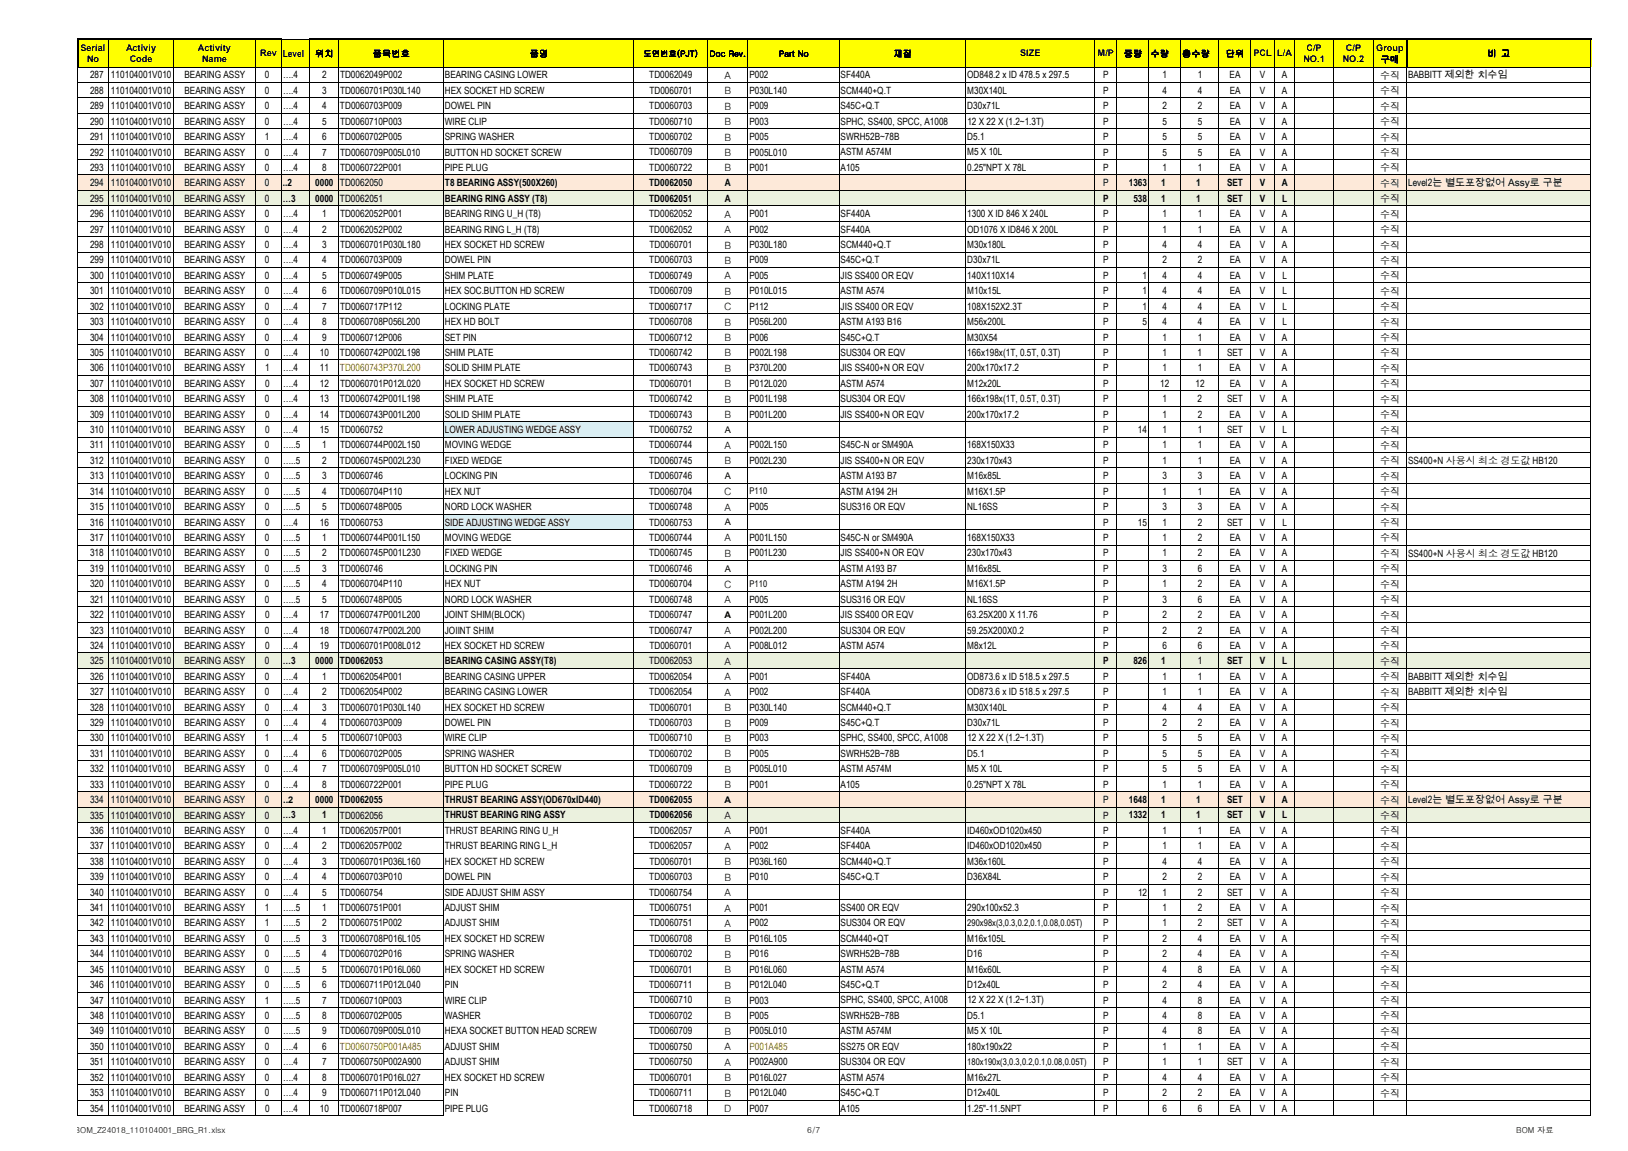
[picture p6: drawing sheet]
<svg xmlns="http://www.w3.org/2000/svg" width="420mm" height="297mm" viewBox="0 0 420 297" stroke-linecap="round" stroke-linejoin="round" font-family="sans-serif">
<defs><g id="words">
<g font-size="2.6">
<text x="73" y="14.6">Level</text>
<text x="23.2" y="20.2">287</text>
<text x="28.6" y="20.2">110104001V010</text>
<text x="47.6" y="20.2">BEARING ASSY</text>
<text x="68.4" y="20.2">0</text>
<text x="73" y="20.2">….4</text>
<text x="83.1" y="20.2">2</text>
<text x="87.8" y="20.2">TD0062049P002</text>
<text x="114.8" y="20.2">BEARING CASING LOWER</text>
<text x="167.6" y="20.2">TD0062049</text>
<text x="187" y="20.4">A</text>
<text x="193.4" y="20.2">P002</text>
<text x="216.9" y="20.2">SF440A</text>
<text x="249.6" y="20.2">OD848.2 x ID 478.5 x 297.5</text>
<text x="284.7" y="20.2">P</text>
<text x="300" y="20.2">1</text>
<text x="309.1" y="20.2">1</text>
<text x="317.4" y="20.2">EA</text>
<text x="325.1" y="20.2">V</text>
<text x="330.8" y="20.2">A</text>
<text x="356.2" y="20.4">수직</text>
<text x="363.4" y="20.2">BABBITT 제외한 치수임</text>
<text x="23.2" y="24.2">288</text>
<text x="23.2" y="28.2">289</text>
<text x="28.6" y="24.2">110104001V010</text>
<text x="28.6" y="28.2">110104001V010</text>
<text x="47.6" y="24.2">BEARING ASSY</text>
<text x="47.6" y="28.2">BEARING ASSY</text>
<text x="68.4" y="24.2">0</text>
<text x="68.4" y="28.2">0</text>
<text x="73" y="24.2">….4</text>
<text x="73" y="28.2">….4</text>
<text x="83.1" y="28.2">4</text>
<text x="83.1" y="24.2">3</text>
<text x="87.7" y="28.2">TD0060703P009</text>
<text x="87.8" y="24.2">TD0060701P030L140</text>
<text x="114.8" y="28.2">DOWEL PIN</text>
<text x="114.8" y="24.2">HEX SOCKET HD SCREW</text>
<text x="167.6" y="28.2">TD0060703</text>
<text x="167.6" y="24.2">TD0060701</text>
<text x="187" y="28.3">B</text>
<text x="187" y="24.3">B</text>
<text x="193.4" y="28.2">P009</text>
<text x="193.4" y="24.2">P030L140</text>
<text x="216.9" y="28.2">S45C+Q.T</text>
<text x="216.9" y="24.2">SCM440+Q.T</text>
<text x="249.6" y="24.2">M30X140L</text>
<text x="249.6" y="28.2">D30x71L</text>
<text x="284.7" y="24.2">P</text>
<text x="284.7" y="28.2">P</text>
<text x="300" y="24.2">4</text>
<text x="300.1" y="28.2">2</text>
<text x="309.1" y="24.2">4</text>
<text x="309.1" y="28.2">2</text>
<text x="317.4" y="24.2">EA</text>
<text x="317.4" y="28.2">EA</text>
<text x="325.2" y="24.2">V</text>
<text x="325.2" y="28.2">V</text>
<text x="330.8" y="24.2">A</text>
<text x="330.8" y="28.2">A</text>
<text x="356.2" y="28.3">수직</text>
<text x="356.2" y="24.3">수직</text>
<text x="23.2" y="32.2">290</text>
<text x="28.6" y="32.2">110104001V010</text>
<text x="47.6" y="32.2">BEARING ASSY</text>
<text x="68.4" y="32.2">0</text>
<text x="73" y="32.2">….4</text>
<text x="83.1" y="32.2">5</text>
<text x="87.8" y="32.2">TD0060710P003</text>
<text x="114.8" y="32.2">WIRE CLIP</text>
<text x="167.5" y="32.1">TD0060710</text>
<text x="187" y="32.3">B</text>
<text x="193.4" y="32.2">P003</text>
<text x="216.9" y="32.1">SPHC, SS400, SPCC, A1008</text>
<text x="249.7" y="32.1">12 X 22 X (1.2~1.3T)</text>
<text x="284.7" y="32.2">P</text>
<text x="300" y="32.2">5</text>
<text x="309.1" y="32.2">5</text>
<text x="317.4" y="32.2">EA</text>
<text x="325.2" y="32.2">V</text>
<text x="330.8" y="32.2">A</text>
<text x="356.2" y="32.3">수직</text>
<text x="23.2" y="36.2">291</text>
<text x="23.2" y="40.1">292</text>
<text x="28.6" y="36.2">110104001V010</text>
<text x="28.6" y="40.1">110104001V010</text>
<text x="47.6" y="36.2">BEARING ASSY</text>
<text x="47.6" y="40.1">BEARING ASSY</text>
<text x="68.4" y="36.2">1</text>
<text x="68.4" y="40.1">0</text>
<text x="73" y="36.2">….4</text>
<text x="73" y="40.1">….4</text>
<text x="83.1" y="36.2">6</text>
<text x="83.1" y="40.1">7</text>
<text x="87.7" y="36.2">TD0060702P005</text>
<text x="87.8" y="40.1">TD0060709P005L010</text>
<text x="114.8" y="40.1">BUTTON HD SOCKET SCREW</text>
<text x="114.8" y="36.2">SPRING WASHER</text>
<text x="167.5" y="40.1">TD0060709</text>
<text x="167.6" y="36.2">TD0060702</text>
<text x="187" y="40.3">B</text>
<text x="187" y="36.3">B</text>
<text x="193.4" y="40.1">P005L010</text>
<text x="193.4" y="36.2">P005</text>
<text x="216.9" y="40.1">ASTM A574M</text>
<text x="216.9" y="36.1">SWRH52B~78B</text>
<text x="249.6" y="40.1">M5 X 10L</text>
<text x="249.6" y="36.1">D5.1</text>
<text x="284.7" y="40.1">P</text>
<text x="284.7" y="36.2">P</text>
<text x="300" y="40.1">5</text>
<text x="300" y="36.2">5</text>
<text x="309.1" y="40.1">5</text>
<text x="309.1" y="36.2">5</text>
<text x="317.4" y="40.1">EA</text>
<text x="317.4" y="36.2">EA</text>
<text x="325.2" y="40.1">V</text>
<text x="325.2" y="36.2">V</text>
<text x="330.8" y="40.1">A</text>
<text x="330.8" y="36.2">A</text>
<text x="356.2" y="40.3">수직</text>
<text x="356.2" y="36.3">수직</text>
<text x="23.2" y="44.1">293</text>
<text x="28.6" y="44.1">110104001V010</text>
<text x="47.6" y="44.1">BEARING ASSY</text>
<text x="68.4" y="44.1">0</text>
<text x="73" y="44.1">….4</text>
<text x="83.1" y="44.1">8</text>
<text x="87.8" y="44.1">TD0060722P001</text>
<text x="114.8" y="44.1">PIPE PLUG</text>
<text x="167.6" y="44.1">TD0060722</text>
<text x="187" y="44.2">B</text>
<text x="193.4" y="44.1">P001</text>
<text x="216.9" y="44.1">A105</text>
<text x="249.6" y="44.1">0.25&quot;NPT X 78L</text>
<text x="284.7" y="44.1">P</text>
<text x="300" y="44.1">1</text>
<text x="309.1" y="44.1">1</text>
<text x="317.4" y="44.1">EA</text>
<text x="325.1" y="44.1">V</text>
<text x="330.8" y="44.1">A</text>
<text x="356.2" y="44.2">수직</text>
<text x="23.2" y="48.1">294</text>
<text x="23.2" y="52.1">295</text>
<text x="28.6" y="48.1">110104001V010</text>
<text x="28.6" y="52.1">110104001V010</text>
<text x="47.6" y="48.1">BEARING ASSY</text>
<text x="47.6" y="52.1">BEARING ASSY</text>
<text x="68.4" y="48.1">0</text>
<text x="68.4" y="52.1">0</text>
<text x="73" y="48">..2</text>
<text x="73" y="52">…3</text>
<text x="81.4" y="48">0000</text>
<text x="81.4" y="52">0000</text>
<text x="87.7" y="48.1">TD0062050</text>
<text x="87.7" y="52.1">TD0062051</text>
<text x="114.8" y="48">T8 BEARING ASSY(500X260)</text>
<text x="114.8" y="52">BEARING RING ASSY (T8)</text>
<text x="167.5" y="48">TD0062050</text>
<text x="167.5" y="52">TD0062051</text>
<text x="187.1" y="48">A</text>
<text x="187.1" y="52">A</text>
<text x="284.7" y="48.1">P</text>
<text x="284.7" y="52">P</text>
<text x="291.3" y="48">1363</text>
<text x="292.5" y="52">538</text>
<text x="299.7" y="48">1</text>
<text x="299.7" y="52">1</text>
<text x="308.7" y="48">1</text>
<text x="308.7" y="52">1</text>
<text x="316.7" y="48">SET</text>
<text x="316.7" y="52">SET</text>
<text x="325.1" y="48">V</text>
<text x="325.2" y="52">V</text>
<text x="330.8" y="48">A</text>
<text x="330.9" y="52">L</text>
<text x="356.2" y="48.2">수직</text>
<text x="356.2" y="52.2">수직</text>
<text x="363.4" y="48">Level2는 별도포장없어 Assy로 구분</text>
<text x="23.2" y="56">296</text>
<text x="28.6" y="56">110104001V010</text>
<text x="47.6" y="56">BEARING ASSY</text>
<text x="68.4" y="56">0</text>
<text x="73" y="56">….4</text>
<text x="83.1" y="56">1</text>
<text x="87.8" y="56">TD0062052P001</text>
<text x="114.8" y="56">BEARING RING U_H (T8)</text>
<text x="167.6" y="56">TD0062052</text>
<text x="187" y="56.2">A</text>
<text x="193.4" y="56">P001</text>
<text x="216.9" y="56">SF440A</text>
<text x="249.6" y="56">1300 X ID 846 X 240L</text>
<text x="284.7" y="56">P</text>
<text x="300" y="56">1</text>
<text x="309.1" y="56">1</text>
<text x="317.4" y="56">EA</text>
<text x="325.2" y="56">V</text>
<text x="330.8" y="56">A</text>
<text x="356.2" y="56.2">수직</text>
<text x="23.2" y="64">298</text>
<text x="23.2" y="60">297</text>
<text x="28.6" y="64">110104001V010</text>
<text x="28.6" y="60">110104001V010</text>
<text x="47.6" y="64">BEARING ASSY</text>
<text x="47.6" y="60">BEARING ASSY</text>
<text x="68.4" y="64">0</text>
<text x="68.4" y="60">0</text>
<text x="73" y="64">….4</text>
<text x="73" y="60">….4</text>
<text x="83.1" y="64">3</text>
<text x="83.1" y="60">2</text>
<text x="87.8" y="64">TD0060701P030L180</text>
<text x="87.8" y="60">TD0062052P002</text>
<text x="114.8" y="64">HEX SOCKET HD SCREW</text>
<text x="114.8" y="60">BEARING RING L_H (T8)</text>
<text x="167.6" y="60">TD0062052</text>
<text x="167.6" y="64">TD0060701</text>
<text x="187" y="60.2">A</text>
<text x="187" y="64.1">B</text>
<text x="193.4" y="60">P002</text>
<text x="193.4" y="64">P030L180</text>
<text x="216.9" y="64">SCM440+Q.T</text>
<text x="216.9" y="60">SF440A</text>
<text x="249.6" y="60">OD1076 X ID846 X 200L</text>
<text x="249.6" y="64">M30x180L</text>
<text x="284.7" y="64">P</text>
<text x="284.7" y="60">P</text>
<text x="300" y="64">4</text>
<text x="300.1" y="60">1</text>
<text x="309.1" y="64">4</text>
<text x="309.1" y="60">1</text>
<text x="317.4" y="64">EA</text>
<text x="317.4" y="60">EA</text>
<text x="325.1" y="64">V</text>
<text x="325.2" y="60">V</text>
<text x="330.8" y="64">A</text>
<text x="330.8" y="60">A</text>
<text x="356.2" y="60.2">수직</text>
<text x="356.2" y="64.1">수직</text>
<text x="23.2" y="72">300</text>
<text x="23.2" y="68">299</text>
<text x="28.6" y="72">110104001V010</text>
<text x="28.6" y="68">110104001V010</text>
<text x="47.6" y="72">BEARING ASSY</text>
<text x="47.6" y="68">BEARING ASSY</text>
<text x="68.4" y="72">0</text>
<text x="68.4" y="68">0</text>
<text x="73" y="72">….4</text>
<text x="73" y="68">….4</text>
<text x="83.1" y="72">5</text>
<text x="83.1" y="68">4</text>
<text x="87.7" y="72">TD0060749P005</text>
<text x="87.7" y="68">TD0060703P009</text>
<text x="114.8" y="72">SHIM PLATE</text>
<text x="114.8" y="68">DOWEL PIN</text>
<text x="167.6" y="72">TD0060749</text>
<text x="167.6" y="68">TD0060703</text>
<text x="187" y="68.1">B</text>
<text x="193.4" y="72">P005</text>
<text x="193.4" y="68">P009</text>
<text x="216.9" y="68">S45C+Q.T</text>
<text x="216.9" y="72">JIS SS400 OR EQV</text>
<text x="249.6" y="68">D30x71L</text>
<text x="249.6" y="72">140X110X14</text>
<text x="284.7" y="72">P</text>
<text x="284.7" y="68">P</text>
<text x="294.9" y="72">1</text>
<text x="300" y="72">4</text>
<text x="300.1" y="68">2</text>
<text x="309.1" y="72">4</text>
<text x="309.1" y="68">2</text>
<text x="317.4" y="72">EA</text>
<text x="317.4" y="68">EA</text>
<text x="325.2" y="72">V</text>
<text x="325.2" y="68">V</text>
<text x="330.8" y="68">A</text>
<text x="331" y="72">L</text>
<text x="356.2" y="68.1">수직</text>
<text x="23.2" y="75.9">301</text>
<text x="28.6" y="75.9">110104001V010</text>
<text x="47.6" y="75.9">BEARING ASSY</text>
<text x="68.4" y="75.9">0</text>
<text x="73" y="75.9">….4</text>
<text x="83.1" y="75.9">6</text>
<text x="87.8" y="75.9">TD0060709P010L015</text>
<text x="114.8" y="75.9">HEX SOC.BUTTON HD SCREW</text>
<text x="167.5" y="75.9">TD0060709</text>
<text x="187" y="72.1">A</text>
<text x="187" y="76.1">B</text>
<text x="193.4" y="75.9">P010L015</text>
<text x="217" y="75.9">ASTM A574</text>
<text x="249.6" y="75.9">M10x15L</text>
<text x="284.7" y="75.9">P</text>
<text x="294.9" y="75.9">1</text>
<text x="300.1" y="75.9">4</text>
<text x="309.1" y="75.9">4</text>
<text x="317.4" y="75.9">EA</text>
<text x="325.2" y="75.9">V</text>
<text x="331" y="75.9">L</text>
<text x="356.2" y="72.1">수직</text>
<text x="356.2" y="76.1">수직</text>
<text x="23.2" y="83.9">303</text>
<text x="23.2" y="79.9">302</text>
<text x="28.6" y="83.9">110104001V010</text>
<text x="28.6" y="79.9">110104001V010</text>
<text x="47.6" y="83.9">BEARING ASSY</text>
<text x="47.6" y="79.9">BEARING ASSY</text>
<text x="68.4" y="83.9">0</text>
<text x="68.4" y="79.9">0</text>
<text x="73" y="83.9">….4</text>
<text x="73" y="79.9">….4</text>
<text x="83.1" y="83.9">8</text>
<text x="83.1" y="79.9">7</text>
<text x="87.7" y="83.9">TD0060708P056L200</text>
<text x="87.8" y="79.9">TD0060717P112</text>
<text x="114.8" y="83.9">HEX HD BOLT</text>
<text x="114.8" y="79.9">LOCKING PLATE</text>
<text x="167.6" y="79.9">TD0060717</text>
<text x="167.6" y="83.9">TD0060708</text>
<text x="186.9" y="80.1">C</text>
<text x="193.4" y="83.9">P056L200</text>
<text x="193.4" y="79.9">P112</text>
<text x="216.9" y="79.9">JIS SS400 OR EQV</text>
<text x="216.9" y="83.9">ASTM A193 B16</text>
<text x="249.6" y="83.9">M56x200L</text>
<text x="249.6" y="79.9">108X152X2.3T</text>
<text x="284.7" y="83.9">P</text>
<text x="284.7" y="79.9">P</text>
<text x="294.9" y="83.9">5</text>
<text x="294.9" y="79.9">1</text>
<text x="300" y="83.9">4</text>
<text x="300.1" y="79.9">4</text>
<text x="309.1" y="83.9">4</text>
<text x="309.1" y="79.9">4</text>
<text x="317.4" y="83.9">EA</text>
<text x="317.4" y="79.9">EA</text>
<text x="325.2" y="83.9">V</text>
<text x="325.2" y="79.9">V</text>
<text x="331" y="83.9">L</text>
<text x="331" y="79.9">L</text>
<text x="356.2" y="80.1">수직</text>
<text x="23.2" y="87.9">304</text>
<text x="28.6" y="87.9">110104001V010</text>
<text x="47.6" y="87.9">BEARING ASSY</text>
<text x="68.4" y="87.9">0</text>
<text x="73" y="87.9">….4</text>
<text x="83.1" y="87.9">9</text>
<text x="87.8" y="87.9">TD0060712P006</text>
<text x="114.8" y="87.9">SET PIN</text>
<text x="167.6" y="87.9">TD0060712</text>
<text x="187" y="88">B</text>
<text x="187" y="84">B</text>
<text x="193.4" y="87.9">P006</text>
<text x="216.9" y="87.9">S45C+Q.T</text>
<text x="249.6" y="87.9">M30X54</text>
<text x="284.7" y="87.9">P</text>
<text x="300" y="87.9">1</text>
<text x="309.1" y="87.9">1</text>
<text x="317.4" y="87.9">EA</text>
<text x="325.1" y="87.9">V</text>
<text x="330.8" y="87.9">A</text>
<text x="356.2" y="84">수직</text>
<text x="356.2" y="88">수직</text>
<text x="23.2" y="91.9">305</text>
<text x="23.2" y="95.8">306</text>
<text x="28.6" y="91.9">110104001V010</text>
<text x="28.6" y="95.8">110104001V010</text>
<text x="47.6" y="91.9">BEARING ASSY</text>
<text x="47.6" y="95.8">BEARING ASSY</text>
<text x="68.4" y="91.9">0</text>
<text x="68.4" y="95.8">1</text>
<text x="73" y="91.9">….4</text>
<text x="73.1" y="95.8">….4</text>
<text x="82.5" y="91.9">10</text>
<text x="82.6" y="95.8">11</text>
<text x="87.7" y="91.9">TD0060742P002L198</text>
<text x="114.8" y="91.9">SHIM PLATE</text>
<text x="114.8" y="95.8">SOLID SHIM PLATE</text>
<text x="167.5" y="95.8">TD0060743</text>
<text x="167.6" y="91.9">TD0060742</text>
<text x="187" y="92">B</text>
<text x="187" y="96">B</text>
<text x="193.4" y="91.9">P002L198</text>
<text x="193.4" y="95.8">P370L200</text>
<text x="216.9" y="95.8">JIS SS400+N OR EQV</text>
<text x="216.9" y="91.9">SUS304 OR EQV</text>
<text x="249.6" y="95.8">200x170x17.2</text>
<text x="249.6" y="91.9">166x198x(1T, 0.5T, 0.3T)</text>
<text x="284.7" y="91.9">P</text>
<text x="284.7" y="95.8">P</text>
<text x="300" y="91.9">1</text>
<text x="300" y="95.8">1</text>
<text x="309.1" y="91.9">1</text>
<text x="309.1" y="95.8">1</text>
<text x="316.7" y="91.9">SET</text>
<text x="317.4" y="95.8">EA</text>
<text x="325.1" y="91.9">V</text>
<text x="325.1" y="95.8">V</text>
<text x="330.8" y="91.9">A</text>
<text x="330.8" y="95.8">A</text>
<text x="356.2" y="92">수직</text>
<text x="356.2" y="96">수직</text>
<text x="23.2" y="99.8">307</text>
<text x="28.6" y="99.8">110104001V010</text>
<text x="47.6" y="99.8">BEARING ASSY</text>
<text x="68.4" y="99.8">0</text>
<text x="73.1" y="99.8">….4</text>
<text x="82.6" y="99.8">12</text>
<text x="87.8" y="99.8">TD0060701P012L020</text>
<text x="114.8" y="99.8">HEX SOCKET HD SCREW</text>
<text x="167.6" y="99.8">TD0060701</text>
<text x="187" y="99.9">B</text>
<text x="193.4" y="99.8">P012L020</text>
<text x="216.9" y="99.8">ASTM A574</text>
<text x="249.6" y="99.8">M12x20L</text>
<text x="284.7" y="99.8">P</text>
<text x="299.5" y="99.8">12</text>
<text x="308.5" y="99.8">12</text>
<text x="317.4" y="99.8">EA</text>
<text x="325.2" y="99.8">V</text>
<text x="330.8" y="99.8">A</text>
<text x="356.2" y="99.9">수직</text>
<text x="23.2" y="103.8">308</text>
<text x="23.2" y="107.8">309</text>
<text x="28.6" y="103.8">110104001V010</text>
<text x="28.6" y="107.8">110104001V010</text>
<text x="47.6" y="103.8">BEARING ASSY</text>
<text x="47.6" y="107.8">BEARING ASSY</text>
<text x="68.4" y="103.8">0</text>
<text x="68.4" y="107.8">0</text>
<text x="73" y="103.8">….4</text>
<text x="73.1" y="107.8">….4</text>
<text x="82.5" y="103.8">13</text>
<text x="82.6" y="107.8">14</text>
<text x="87.7" y="103.8">TD0060742P001L198</text>
<text x="87.7" y="107.8">TD0060743P001L200</text>
<text x="114.8" y="107.8">SOLID SHIM PLATE</text>
<text x="114.8" y="103.8">SHIM PLATE</text>
<text x="167.6" y="107.8">TD0060743</text>
<text x="167.6" y="103.8">TD0060742</text>
<text x="187" y="107.9">B</text>
<text x="187" y="103.9">B</text>
<text x="193.4" y="107.8">P001L200</text>
<text x="193.4" y="103.8">P001L198</text>
<text x="216.9" y="107.8">JIS SS400+N OR EQV</text>
<text x="216.9" y="103.8">SUS304 OR EQV</text>
<text x="249.6" y="107.8">200x170x17.2</text>
<text x="249.6" y="103.8">166x198x(1T, 0.5T, 0.3T)</text>
<text x="284.7" y="103.8">P</text>
<text x="284.7" y="107.8">P</text>
<text x="300" y="103.8">1</text>
<text x="300" y="107.8">1</text>
<text x="309.1" y="103.8">2</text>
<text x="309.1" y="107.8">2</text>
<text x="316.7" y="103.8">SET</text>
<text x="317.4" y="107.8">EA</text>
<text x="325.1" y="103.8">V</text>
<text x="325.1" y="107.8">V</text>
<text x="330.8" y="103.8">A</text>
<text x="330.8" y="107.8">A</text>
<text x="356.2" y="107.9">수직</text>
<text x="356.2" y="103.9">수직</text>
<text x="23.2" y="111.8">310</text>
<text x="28.6" y="111.8">110104001V010</text>
<text x="47.6" y="111.8">BEARING ASSY</text>
<text x="68.4" y="111.8">0</text>
<text x="73.1" y="111.8">….4</text>
<text x="82.6" y="111.8">15</text>
<text x="87.8" y="111.8">TD0060752</text>
<text x="114.8" y="111.8">LOWER ADJUSTING WEDGE ASSY</text>
<text x="167.5" y="111.8">TD0060752</text>
<text x="284.7" y="111.8">P</text>
<text x="293.7" y="111.8">14</text>
<text x="300" y="111.8">1</text>
<text x="309.1" y="111.8">1</text>
<text x="316.7" y="111.8">SET</text>
<text x="325.2" y="111.8">V</text>
<text x="331" y="111.8">L</text>
<text x="356.2" y="111.9">수직</text>
<text x="23.2" y="119.7">312</text>
<text x="23.2" y="115.7">311</text>
<text x="28.6" y="119.7">110104001V010</text>
<text x="28.6" y="115.7">110104001V010</text>
<text x="47.6" y="119.7">BEARING ASSY</text>
<text x="47.6" y="115.7">BEARING ASSY</text>
<text x="68.4" y="119.7">0</text>
<text x="68.4" y="115.7">0</text>
<text x="73" y="119.7">…..5</text>
<text x="73" y="115.7">…..5</text>
<text x="83.1" y="119.7">2</text>
<text x="83.1" y="115.7">1</text>
<text x="87.7" y="119.7">TD0060745P002L230</text>
<text x="87.8" y="115.7">TD0060744P002L150</text>
<text x="114.8" y="115.7">MOVING WEDGE</text>
<text x="114.8" y="119.7">FIXED WEDGE</text>
<text x="167.6" y="119.7">TD0060745</text>
<text x="167.6" y="115.7">TD0060744</text>
<text x="187" y="119.8">B</text>
<text x="187" y="115.9">A</text>
<text x="193.4" y="119.7">P002L230</text>
<text x="193.4" y="115.7">P002L150</text>
<text x="216.9" y="119.7">JIS SS400+N OR EQV</text>
<text x="216.9" y="115.7">S45C-N or SM490A</text>
<text x="249.6" y="115.7">168X150X33</text>
<text x="249.6" y="119.7">230x170x43</text>
<text x="284.7" y="119.7">P</text>
<text x="284.7" y="115.7">P</text>
<text x="300" y="119.7">1</text>
<text x="300" y="115.7">1</text>
<text x="309.1" y="119.7">1</text>
<text x="309.1" y="115.7">1</text>
<text x="317.4" y="119.7">EA</text>
<text x="317.4" y="115.7">EA</text>
<text x="325.1" y="119.7">V</text>
<text x="325.1" y="115.7">V</text>
<text x="330.8" y="119.7">A</text>
<text x="330.8" y="115.7">A</text>
<text x="356.2" y="119.8">수직</text>
<text x="356.2" y="115.9">수직</text>
<text x="363.4" y="119.8">SS400+N 사용시 최소 경도값 HB120</text>
<text x="23.2" y="123.7">313</text>
<text x="28.6" y="123.7">110104001V010</text>
<text x="47.6" y="123.7">BEARING ASSY</text>
<text x="68.4" y="123.7">0</text>
<text x="73" y="123.7">…..5</text>
<text x="83.1" y="123.7">3</text>
<text x="87.7" y="123.7">TD0060746</text>
<text x="114.8" y="123.7">LOCKING PIN</text>
<text x="167.6" y="123.7">TD0060746</text>
<text x="216.9" y="123.7">ASTM A193 B7</text>
<text x="249.6" y="123.7">M16x85L</text>
<text x="284.7" y="123.7">P</text>
<text x="300.1" y="123.7">3</text>
<text x="309.1" y="123.7">3</text>
<text x="317.4" y="123.7">EA</text>
<text x="325.2" y="123.7">V</text>
<text x="330.8" y="123.7">A</text>
<text x="356.2" y="123.8">수직</text>
<text x="23.2" y="127.7">314</text>
<text x="23.2" y="131.7">315</text>
<text x="28.6" y="127.7">110104001V010</text>
<text x="28.6" y="131.7">110104001V010</text>
<text x="47.6" y="127.7">BEARING ASSY</text>
<text x="47.6" y="131.7">BEARING ASSY</text>
<text x="68.4" y="131.7">0</text>
<text x="68.4" y="127.7">0</text>
<text x="73" y="131.7">…..5</text>
<text x="73" y="127.7">…..5</text>
<text x="83.1" y="131.7">5</text>
<text x="83.1" y="127.7">4</text>
<text x="87.8" y="131.7">TD0060748P005</text>
<text x="87.8" y="127.7">TD0060704P110</text>
<text x="114.8" y="131.7">NORD LOCK WASHER</text>
<text x="114.8" y="127.7">HEX NUT</text>
<text x="167.5" y="127.7">TD0060704</text>
<text x="167.6" y="131.7">TD0060748</text>
<text x="186.9" y="127.8">C</text>
<text x="187" y="131.8">A</text>
<text x="193.4" y="131.7">P005</text>
<text x="216.9" y="131.7">SUS316 OR EQV</text>
<text x="216.9" y="127.7">ASTM A194 2H</text>
<text x="249.6" y="127.7">M16X1.5P</text>
<text x="249.6" y="131.7">NL16SS</text>
<text x="284.7" y="131.7">P</text>
<text x="284.7" y="127.7">P</text>
<text x="300" y="131.7">3</text>
<text x="300" y="127.7">1</text>
<text x="309.1" y="131.7">3</text>
<text x="309.1" y="127.7">1</text>
<text x="317.4" y="131.7">EA</text>
<text x="317.4" y="127.7">EA</text>
<text x="325.2" y="131.7">V</text>
<text x="325.2" y="127.7">V</text>
<text x="330.8" y="131.7">A</text>
<text x="330.8" y="127.7">A</text>
<text x="356.2" y="131.8">수직</text>
<text x="356.2" y="127.8">수직</text>
<text x="23.2" y="135.6">316</text>
<text x="28.6" y="135.6">110104001V010</text>
<text x="47.6" y="135.6">BEARING ASSY</text>
<text x="68.4" y="135.6">0</text>
<text x="73.1" y="135.6">….4</text>
<text x="82.6" y="135.6">16</text>
<text x="87.8" y="135.6">TD0060753</text>
<text x="114.8" y="135.6">SIDE ADJUSTING WEDGE ASSY</text>
<text x="167.5" y="135.6">TD0060753</text>
<text x="284.7" y="135.6">P</text>
<text x="293.7" y="135.6">15</text>
<text x="300" y="135.6">1</text>
<text x="309.1" y="135.6">2</text>
<text x="316.7" y="135.6">SET</text>
<text x="325.2" y="135.6">V</text>
<text x="331" y="135.6">L</text>
<text x="356.2" y="135.8">수직</text>
<text x="23.2" y="143.6">318</text>
<text x="23.2" y="139.6">317</text>
<text x="28.6" y="143.6">110104001V010</text>
<text x="28.6" y="139.6">110104001V010</text>
<text x="47.6" y="143.6">BEARING ASSY</text>
<text x="47.6" y="139.6">BEARING ASSY</text>
<text x="68.4" y="143.6">0</text>
<text x="68.4" y="139.6">0</text>
<text x="73" y="143.6">…..5</text>
<text x="73" y="139.6">…..5</text>
<text x="83.1" y="143.6">2</text>
<text x="83.1" y="139.6">1</text>
<text x="87.7" y="143.6">TD0060745P001L230</text>
<text x="87.8" y="139.6">TD0060744P001L150</text>
<text x="114.8" y="139.6">MOVING WEDGE</text>
<text x="114.8" y="143.6">FIXED WEDGE</text>
<text x="167.6" y="143.6">TD0060745</text>
<text x="167.6" y="139.6">TD0060744</text>
<text x="187" y="143.7">B</text>
<text x="187" y="139.7">A</text>
<text x="193.4" y="143.6">P001L230</text>
<text x="193.4" y="139.6">P001L150</text>
<text x="216.9" y="143.6">JIS SS400+N OR EQV</text>
<text x="216.9" y="139.6">S45C-N or SM490A</text>
<text x="249.6" y="139.6">168X150X33</text>
<text x="249.6" y="143.6">230x170x43</text>
<text x="284.7" y="143.6">P</text>
<text x="284.7" y="139.6">P</text>
<text x="300" y="143.6">1</text>
<text x="300" y="139.6">1</text>
<text x="309.1" y="143.6">2</text>
<text x="309.1" y="139.6">2</text>
<text x="317.4" y="143.6">EA</text>
<text x="317.4" y="139.6">EA</text>
<text x="325.1" y="143.6">V</text>
<text x="325.1" y="139.6">V</text>
<text x="330.8" y="143.6">A</text>
<text x="330.8" y="139.6">A</text>
<text x="356.2" y="143.7">수직</text>
<text x="356.2" y="139.7">수직</text>
<text x="363.4" y="143.6">SS400+N 사용시 최소 경도값 HB120</text>
<text x="23.2" y="147.6">319</text>
<text x="28.6" y="147.6">110104001V010</text>
<text x="47.6" y="147.6">BEARING ASSY</text>
<text x="68.4" y="147.6">0</text>
<text x="73" y="147.6">…..5</text>
<text x="83.1" y="147.6">3</text>
<text x="87.7" y="147.6">TD0060746</text>
<text x="114.8" y="147.6">LOCKING PIN</text>
<text x="167.6" y="147.6">TD0060746</text>
<text x="216.9" y="147.6">ASTM A193 B7</text>
<text x="249.6" y="147.6">M16x85L</text>
<text x="284.7" y="147.6">P</text>
<text x="300.1" y="147.6">3</text>
<text x="309.1" y="147.6">6</text>
<text x="317.4" y="147.6">EA</text>
<text x="325.2" y="147.6">V</text>
<text x="330.8" y="147.6">A</text>
<text x="356.2" y="147.7">수직</text>
<text x="23.2" y="151.6">320</text>
<text x="23.2" y="155.5">321</text>
<text x="28.6" y="151.6">110104001V010</text>
<text x="28.6" y="155.5">110104001V010</text>
<text x="47.6" y="151.6">BEARING ASSY</text>
<text x="47.6" y="155.5">BEARING ASSY</text>
<text x="68.4" y="155.5">0</text>
<text x="68.4" y="151.6">0</text>
<text x="73" y="155.5">…..5</text>
<text x="73" y="151.6">…..5</text>
<text x="83.1" y="155.5">5</text>
<text x="83.1" y="151.6">4</text>
<text x="87.8" y="155.5">TD0060748P005</text>
<text x="87.8" y="151.6">TD0060704P110</text>
<text x="114.8" y="155.5">NORD LOCK WASHER</text>
<text x="114.8" y="151.6">HEX NUT</text>
<text x="167.5" y="151.6">TD0060704</text>
<text x="167.6" y="155.5">TD0060748</text>
<text x="186.9" y="151.7">C</text>
<text x="187" y="155.7">A</text>
<text x="193.4" y="155.5">P005</text>
<text x="216.9" y="155.5">SUS316 OR EQV</text>
<text x="216.9" y="151.6">ASTM A194 2H</text>
<text x="249.6" y="151.6">M16X1.5P</text>
<text x="249.6" y="155.5">NL16SS</text>
<text x="284.7" y="155.5">P</text>
<text x="284.7" y="151.6">P</text>
<text x="300" y="155.5">3</text>
<text x="300" y="151.6">1</text>
<text x="309.1" y="155.5">6</text>
<text x="309.1" y="151.6">2</text>
<text x="317.4" y="155.5">EA</text>
<text x="317.4" y="151.6">EA</text>
<text x="325.2" y="155.5">V</text>
<text x="325.2" y="151.6">V</text>
<text x="330.8" y="155.5">A</text>
<text x="330.8" y="151.6">A</text>
<text x="356.2" y="155.7">수직</text>
<text x="356.2" y="151.7">수직</text>
<text x="23.2" y="159.5">322</text>
<text x="28.6" y="159.5">110104001V010</text>
<text x="47.6" y="159.5">BEARING ASSY</text>
<text x="68.4" y="159.5">0</text>
<text x="73.1" y="159.5">….4</text>
<text x="82.6" y="159.5">17</text>
<text x="87.7" y="159.5">TD0060747P001L200</text>
<text x="114.8" y="159.5">JOINT SHIM(BLOCK)</text>
<text x="167.6" y="159.5">TD0060747</text>
<text x="193.4" y="159.5">P001L200</text>
<text x="216.9" y="159.5">JIS SS400 OR EQV</text>
<text x="249.6" y="159.5">63.25X200 X 11.76</text>
<text x="284.7" y="159.5">P</text>
<text x="300" y="159.5">2</text>
<text x="309.1" y="159.5">2</text>
<text x="317.4" y="159.5">EA</text>
<text x="325.2" y="159.5">V</text>
<text x="330.8" y="159.5">A</text>
<text x="356.2" y="159.6">수직</text>
<text x="23.2" y="163.5">323</text>
<text x="23.2" y="167.5">324</text>
<text x="28.6" y="163.5">110104001V010</text>
<text x="28.6" y="167.5">110104001V010</text>
<text x="47.6" y="163.5">BEARING ASSY</text>
<text x="47.6" y="167.5">BEARING ASSY</text>
<text x="68.4" y="163.5">0</text>
<text x="68.4" y="167.5">0</text>
<text x="73" y="163.5">….4</text>
<text x="73.1" y="167.5">….4</text>
<text x="82.5" y="163.5">18</text>
<text x="82.6" y="167.5">19</text>
<text x="87.7" y="163.5">TD0060747P002L200</text>
<text x="87.8" y="167.5">TD0060701P008L012</text>
<text x="114.8" y="163.5">JOIINT SHIM</text>
<text x="114.8" y="167.5">HEX SOCKET HD SCREW</text>
<text x="167.6" y="163.5">TD0060747</text>
<text x="167.6" y="167.5">TD0060701</text>
<text x="187" y="163.6">A</text>
<text x="187" y="167.6">A</text>
<text x="193.4" y="163.5">P002L200</text>
<text x="193.4" y="167.5">P008L012</text>
<text x="216.9" y="163.5">SUS304 OR EQV</text>
<text x="217" y="167.5">ASTM A574</text>
<text x="249.6" y="167.5">M8x12L</text>
<text x="249.6" y="163.5">59.25X200X0.2</text>
<text x="284.7" y="163.5">P</text>
<text x="284.7" y="167.5">P</text>
<text x="300" y="163.5">2</text>
<text x="300.1" y="167.5">6</text>
<text x="309.1" y="163.5">2</text>
<text x="309.1" y="167.5">6</text>
<text x="317.4" y="163.5">EA</text>
<text x="317.4" y="167.5">EA</text>
<text x="325.2" y="163.5">V</text>
<text x="325.2" y="167.5">V</text>
<text x="330.8" y="163.5">A</text>
<text x="330.8" y="167.5">A</text>
<text x="356.2" y="163.6">수직</text>
<text x="356.2" y="167.6">수직</text>
<text x="23.2" y="171.5">325</text>
<text x="28.6" y="171.5">110104001V010</text>
<text x="47.6" y="171.5">BEARING ASSY</text>
<text x="68.4" y="171.5">0</text>
<text x="73" y="171.4">…3</text>
<text x="81.4" y="171.4">0000 TD0062053</text>
<text x="114.8" y="171.4">BEARING CASING ASSY(T8)</text>
<text x="167.5" y="171.5">TD0062053</text>
<text x="187" y="171.6">A</text>
<text x="284.7" y="171.4">P</text>
<text x="292.5" y="171.4">826</text>
<text x="299.7" y="171.4">1</text>
<text x="309.1" y="171.5">1</text>
<text x="316.7" y="171.4">SET</text>
<text x="325.2" y="171.4">V</text>
<text x="330.9" y="171.4">L</text>
<text x="356.2" y="171.6">수직</text>
<text x="23.2" y="175.4">326</text>
<text x="23.2" y="179.4">327</text>
<text x="28.6" y="175.4">110104001V010</text>
<text x="28.6" y="179.4">110104001V010</text>
<text x="47.6" y="175.4">BEARING ASSY</text>
<text x="47.6" y="179.4">BEARING ASSY</text>
<text x="68.4" y="175.4">0</text>
<text x="68.4" y="179.4">0</text>
<text x="73" y="175.4">….4</text>
<text x="73" y="179.4">….4</text>
<text x="83.1" y="175.4">1</text>
<text x="83.1" y="179.4">2</text>
<text x="87.8" y="175.4">TD0062054P001</text>
<text x="87.8" y="179.4">TD0062054P002</text>
<text x="114.8" y="175.4">BEARING CASING UPPER</text>
<text x="114.8" y="179.4">BEARING CASING LOWER</text>
<text x="167.5" y="175.4">TD0062054</text>
<text x="167.6" y="179.4">TD0062054</text>
<text x="187" y="175.6">A</text>
<text x="187" y="179.5">A</text>
<text x="193.4" y="175.4">P001</text>
<text x="193.4" y="179.4">P002</text>
<text x="216.9" y="175.4">SF440A</text>
<text x="216.9" y="179.4">SF440A</text>
<text x="249.6" y="175.4">OD873.6 x ID 518.5 x 297.5</text>
<text x="249.6" y="179.4">OD873.6 x ID 518.5 x 297.5</text>
<text x="284.7" y="175.4">P</text>
<text x="284.7" y="179.4">P</text>
<text x="300" y="175.4">1</text>
<text x="300" y="179.4">1</text>
<text x="309.1" y="175.4">1</text>
<text x="309.1" y="179.4">1</text>
<text x="317.4" y="175.4">EA</text>
<text x="317.4" y="179.4">EA</text>
<text x="325.1" y="175.4">V</text>
<text x="325.1" y="179.4">V</text>
<text x="330.8" y="175.4">A</text>
<text x="330.8" y="179.4">A</text>
<text x="356.2" y="175.6">수직</text>
<text x="356.2" y="179.5">수직</text>
<text x="363.4" y="175.4">BABBITT 제외한 치수임</text>
<text x="363.4" y="179.4">BABBITT 제외한 치수임</text>
<text x="23.2" y="183.4">328</text>
<text x="28.6" y="183.4">110104001V010</text>
<text x="47.6" y="183.4">BEARING ASSY</text>
<text x="68.4" y="183.4">0</text>
<text x="73" y="183.4">….4</text>
<text x="83.1" y="183.4">3</text>
<text x="87.8" y="183.4">TD0060701P030L140</text>
<text x="114.8" y="183.4">HEX SOCKET HD SCREW</text>
<text x="167.6" y="183.4">TD0060701</text>
<text x="187" y="183.5">B</text>
<text x="193.4" y="183.4">P030L140</text>
<text x="216.9" y="183.4">SCM440+Q.T</text>
<text x="249.6" y="183.4">M30X140L</text>
<text x="284.7" y="183.4">P</text>
<text x="300" y="183.4">4</text>
<text x="309.1" y="183.4">4</text>
<text x="317.4" y="183.4">EA</text>
<text x="325.2" y="183.4">V</text>
<text x="330.8" y="183.4">A</text>
<text x="356.2" y="183.5">수직</text>
<text x="23.2" y="191.3">330</text>
<text x="23.2" y="187.4">329</text>
<text x="28.6" y="191.3">110104001V010</text>
<text x="28.6" y="187.4">110104001V010</text>
<text x="47.6" y="191.3">BEARING ASSY</text>
<text x="47.6" y="187.4">BEARING ASSY</text>
<text x="68.4" y="191.3">1</text>
<text x="68.4" y="187.4">0</text>
<text x="73" y="191.3">….4</text>
<text x="73" y="187.4">….4</text>
<text x="83.1" y="187.4">4</text>
<text x="83.1" y="191.3">5</text>
<text x="87.7" y="187.4">TD0060703P009</text>
<text x="87.8" y="191.3">TD0060710P003</text>
<text x="114.8" y="191.3">WIRE CLIP</text>
<text x="114.8" y="187.4">DOWEL PIN</text>
<text x="167.5" y="191.3">TD0060710</text>
<text x="167.6" y="187.4">TD0060703</text>
<text x="187" y="187.5">B</text>
<text x="187" y="191.5">B</text>
<text x="193.4" y="187.4">P009</text>
<text x="193.4" y="191.3">P003</text>
<text x="216.9" y="187.4">S45C+Q.T</text>
<text x="216.9" y="191.3">SPHC, SS400, SPCC, A1008</text>
<text x="249.6" y="187.4">D30x71L</text>
<text x="249.7" y="191.3">12 X 22 X (1.2~1.3T)</text>
<text x="284.7" y="191.3">P</text>
<text x="284.7" y="187.4">P</text>
<text x="300" y="191.3">5</text>
<text x="300.1" y="187.4">2</text>
<text x="309.1" y="191.3">5</text>
<text x="309.1" y="187.4">2</text>
<text x="317.4" y="191.3">EA</text>
<text x="317.4" y="187.4">EA</text>
<text x="325.2" y="191.3">V</text>
<text x="325.2" y="187.4">V</text>
<text x="330.8" y="191.3">A</text>
<text x="330.8" y="187.4">A</text>
<text x="356.2" y="187.5">수직</text>
<text x="356.2" y="191.5">수직</text>
<text x="23.2" y="195.3">331</text>
<text x="28.6" y="195.3">110104001V010</text>
<text x="47.6" y="195.3">BEARING ASSY</text>
<text x="68.4" y="195.3">0</text>
<text x="73" y="195.3">….4</text>
<text x="83.1" y="195.3">6</text>
<text x="87.7" y="195.3">TD0060702P005</text>
<text x="114.8" y="195.3">SPRING WASHER</text>
<text x="167.6" y="195.3">TD0060702</text>
<text x="187" y="195.5">B</text>
<text x="193.4" y="195.3">P005</text>
<text x="216.9" y="195.3">SWRH52B~78B</text>
<text x="249.6" y="195.3">D5.1</text>
<text x="284.7" y="195.3">P</text>
<text x="300" y="195.3">5</text>
<text x="309.1" y="195.3">5</text>
<text x="317.4" y="195.3">EA</text>
<text x="325.2" y="195.3">V</text>
<text x="330.8" y="195.3">A</text>
<text x="356.2" y="195.5">수직</text>
<text x="23.2" y="203.3">333</text>
<text x="23.2" y="199.3">332</text>
<text x="28.6" y="203.3">110104001V010</text>
<text x="28.6" y="199.3">110104001V010</text>
<text x="47.6" y="203.3">BEARING ASSY</text>
<text x="47.6" y="199.3">BEARING ASSY</text>
<text x="68.4" y="203.3">0</text>
<text x="68.4" y="199.3">0</text>
<text x="73" y="203.3">….4</text>
<text x="73" y="199.3">….4</text>
<text x="83.1" y="203.3">8</text>
<text x="83.1" y="199.3">7</text>
<text x="87.8" y="203.3">TD0060722P001</text>
<text x="87.8" y="199.3">TD0060709P005L010</text>
<text x="114.8" y="199.3">BUTTON HD SOCKET SCREW</text>
<text x="114.8" y="203.3">PIPE PLUG</text>
<text x="167.5" y="199.3">TD0060709</text>
<text x="167.6" y="203.3">TD0060722</text>
<text x="187" y="199.4">B</text>
<text x="187" y="203.4">B</text>
<text x="193.4" y="199.3">P005L010</text>
<text x="193.4" y="203.3">P001</text>
<text x="216.9" y="203.3">A105</text>
<text x="216.9" y="199.3">ASTM A574M</text>
<text x="249.6" y="199.3">M5 X 10L</text>
<text x="249.6" y="203.3">0.25&quot;NPT X 78L</text>
<text x="284.7" y="203.3">P</text>
<text x="284.7" y="199.3">P</text>
<text x="300" y="203.3">1</text>
<text x="300" y="199.3">5</text>
<text x="309.1" y="203.3">1</text>
<text x="309.1" y="199.3">5</text>
<text x="317.4" y="203.3">EA</text>
<text x="317.4" y="199.3">EA</text>
<text x="325.1" y="203.3">V</text>
<text x="325.2" y="199.3">V</text>
<text x="330.8" y="203.3">A</text>
<text x="330.8" y="199.3">A</text>
<text x="356.2" y="199.4">수직</text>
<text x="356.2" y="203.4">수직</text>
<text x="23.2" y="207.3">334</text>
<text x="28.6" y="207.3">110104001V010</text>
<text x="47.6" y="207.3">BEARING ASSY</text>
<text x="68.4" y="207.3">0</text>
<text x="81.4" y="207.2">0000 TD0062055</text>
<text x="114.8" y="207.2">THRUST BEARING ASSY(OD670xID440)</text>
<text x="167.6" y="207.2">TD0062055</text>
<text x="284.7" y="207.3">P</text>
<text x="291.3" y="207.2">1648</text>
<text x="299.7" y="207.2">1</text>
<text x="308.7" y="207.2">1</text>
<text x="316.7" y="207.2">SET</text>
<text x="325.2" y="207.2">V</text>
<text x="330.8" y="207.2">A</text>
<text x="356.2" y="207.4">수직</text>
<text x="363.4" y="207.2">Level2는 별도포장없어 Assy로 구분</text>
<text x="23.2" y="211.2">335</text>
<text x="23.2" y="215.2">336</text>
<text x="28.6" y="211.2">110104001V010</text>
<text x="28.6" y="215.2">110104001V010</text>
<text x="47.6" y="211.2">BEARING ASSY</text>
<text x="47.6" y="215.2">BEARING ASSY</text>
<text x="68.4" y="211.2">0</text>
<text x="68.4" y="215.2">0</text>
<text x="73" y="211.2">…3</text>
<text x="73" y="215.2">….4</text>
<text x="83.1" y="211.2">1</text>
<text x="83.1" y="215.2">1</text>
<text x="87.7" y="211.2">TD0062056</text>
<text x="87.8" y="215.2">TD0062057P001</text>
<text x="114.8" y="215.2">THRUST BEARING RING U_H</text>
<text x="114.8" y="211.2">THRUST BEARING RING ASSY</text>
<text x="167.6" y="215.2">TD0062057</text>
<text x="167.6" y="211.2">TD0062056</text>
<text x="187" y="211.4">A</text>
<text x="187" y="215.3">A</text>
<text x="193.4" y="215.2">P001</text>
<text x="216.9" y="215.2">SF440A</text>
<text x="249.6" y="215.2">ID460xOD1020x450</text>
<text x="284.7" y="211.2">P</text>
<text x="284.7" y="215.2">P</text>
<text x="291.3" y="211.2">1332</text>
<text x="299.7" y="211.2">1</text>
<text x="300.1" y="215.2">1</text>
<text x="308.7" y="211.2">1</text>
<text x="309.1" y="215.2">1</text>
<text x="316.7" y="211.2">SET</text>
<text x="317.4" y="215.2">EA</text>
<text x="325.2" y="211.2">V</text>
<text x="325.2" y="215.2">V</text>
<text x="330.8" y="215.2">A</text>
<text x="330.9" y="211.2">L</text>
<text x="356.2" y="211.4">수직</text>
<text x="356.2" y="215.3">수직</text>
<text x="23.2" y="219.2">337</text>
<text x="28.6" y="219.2">110104001V010</text>
<text x="47.6" y="219.2">BEARING ASSY</text>
<text x="68.4" y="219.2">0</text>
<text x="73" y="219.2">….4</text>
<text x="83.1" y="219.2">2</text>
<text x="87.8" y="219.2">TD0062057P002</text>
<text x="114.8" y="219.2">THRUST BEARING RING L_H</text>
<text x="167.5" y="219.2">TD0062057</text>
<text x="187" y="219.3">A</text>
<text x="193.4" y="219.2">P002</text>
<text x="216.9" y="219.2">SF440A</text>
<text x="249.6" y="219.2">ID460xOD1020x450</text>
<text x="284.7" y="219.2">P</text>
<text x="300.1" y="219.2">1</text>
<text x="309.1" y="219.2">1</text>
<text x="317.4" y="219.2">EA</text>
<text x="325.2" y="219.2">V</text>
<text x="330.8" y="219.2">A</text>
<text x="356.2" y="219.3">수직</text>
<text x="23.2" y="223.2">338</text>
<text x="23.2" y="227.2">339</text>
<text x="28.6" y="223.2">110104001V010</text>
<text x="28.6" y="227.2">110104001V010</text>
<text x="47.6" y="223.2">BEARING ASSY</text>
<text x="47.6" y="227.2">BEARING ASSY</text>
<text x="68.4" y="223.2">0</text>
<text x="68.4" y="227.2">0</text>
<text x="73" y="223.2">….4</text>
<text x="73" y="227.2">….4</text>
<text x="83.1" y="227.2">4</text>
<text x="83.1" y="223.2">3</text>
<text x="87.7" y="227.2">TD0060703P010</text>
<text x="87.8" y="223.2">TD0060701P036L160</text>
<text x="114.8" y="227.2">DOWEL PIN</text>
<text x="114.8" y="223.2">HEX SOCKET HD SCREW</text>
<text x="167.6" y="227.2">TD0060703</text>
<text x="167.6" y="223.2">TD0060701</text>
<text x="187" y="227.3">B</text>
<text x="187" y="223.3">B</text>
<text x="193.4" y="227.2">P010</text>
<text x="193.4" y="223.2">P036L160</text>
<text x="216.9" y="227.2">S45C+Q.T</text>
<text x="216.9" y="223.2">SCM440+Q.T</text>
<text x="249.6" y="223.2">M36x160L</text>
<text x="249.6" y="227.2">D36X84L</text>
<text x="284.7" y="223.2">P</text>
<text x="284.7" y="227.2">P</text>
<text x="300" y="223.2">4</text>
<text x="300.1" y="227.2">2</text>
<text x="309.1" y="223.2">4</text>
<text x="309.1" y="227.2">2</text>
<text x="317.4" y="223.2">EA</text>
<text x="317.4" y="227.2">EA</text>
<text x="325.2" y="223.2">V</text>
<text x="325.2" y="227.2">V</text>
<text x="330.8" y="223.2">A</text>
<text x="330.8" y="227.2">A</text>
<text x="356.2" y="227.3">수직</text>
<text x="356.2" y="223.3">수직</text>
<text x="23.2" y="231.1">340</text>
<text x="28.6" y="231.1">110104001V010</text>
<text x="47.6" y="231.1">BEARING ASSY</text>
<text x="68.4" y="231.1">0</text>
<text x="73" y="231.1">….4</text>
<text x="83.1" y="231.1">5</text>
<text x="87.8" y="231.1">TD0060754</text>
<text x="114.8" y="231.1">SIDE ADJUST SHIM ASSY</text>
<text x="167.5" y="231.1">TD0060754</text>
<text x="187" y="231.3">A</text>
<text x="284.7" y="231.1">P</text>
<text x="293.7" y="231.1">12</text>
<text x="300" y="231.1">1</text>
<text x="309.1" y="231.1">2</text>
<text x="316.7" y="231.1">SET</text>
<text x="325.2" y="231.1">V</text>
<text x="330.8" y="231.1">A</text>
<text x="356.2" y="231.3">수직</text>
<text x="23.2" y="239.1">342</text>
<text x="23.2" y="235.1">341</text>
<text x="28.6" y="239.1">110104001V010</text>
<text x="28.6" y="235.1">110104001V010</text>
<text x="47.6" y="239.1">BEARING ASSY</text>
<text x="47.6" y="235.1">BEARING ASSY</text>
<text x="68.4" y="239.1">1</text>
<text x="68.4" y="235.1">1</text>
<text x="73" y="239.1">…..5</text>
<text x="73" y="235.1">…..5</text>
<text x="83.1" y="239.1">2</text>
<text x="83.1" y="235.1">1</text>
<text x="87.7" y="239.1">TD0060751P002</text>
<text x="87.7" y="235.1">TD0060751P001</text>
<text x="114.8" y="239.1">ADJUST SHIM</text>
<text x="114.8" y="235.1">ADJUST SHIM</text>
<text x="167.6" y="239.1">TD0060751</text>
<text x="167.6" y="235.1">TD0060751</text>
<text x="187" y="239.2">A</text>
<text x="187" y="235.2">A</text>
<text x="193.4" y="239.1">P002</text>
<text x="193.4" y="235.1">P001</text>
<text x="216.9" y="239.1">SUS304 OR EQV</text>
<text x="216.9" y="235.1">SS400 OR EQV</text>
<text x="249.6" y="235.1">290x100x52.3</text>
<text x="284.7" y="235.1">P</text>
<text x="284.7" y="239.1">P</text>
<text x="300" y="235.1">1</text>
<text x="300" y="239.1">1</text>
<text x="309.1" y="235.1">2</text>
<text x="309.1" y="239.1">2</text>
<text x="316.7" y="239.1">SET</text>
<text x="317.4" y="235.1">EA</text>
<text x="325.1" y="235.1">V</text>
<text x="325.2" y="239.1">V</text>
<text x="330.8" y="235.1">A</text>
<text x="330.8" y="239.1">A</text>
<text x="356.2" y="239.2">수직</text>
<text x="356.2" y="235.2">수직</text>
<text x="23.2" y="243.1">343</text>
<text x="28.6" y="243.1">110104001V010</text>
<text x="47.6" y="243.1">BEARING ASSY</text>
<text x="68.4" y="243.1">0</text>
<text x="73" y="243.1">…..5</text>
<text x="83.1" y="243.1">3</text>
<text x="87.8" y="243.1">TD0060708P016L105</text>
<text x="114.8" y="243.1">HEX SOCKET HD SCREW</text>
<text x="167.6" y="243.1">TD0060708</text>
<text x="187" y="243.2">B</text>
<text x="193.4" y="243.1">P016L105</text>
<text x="216.9" y="243.1">SCM440+QT</text>
<text x="249.6" y="243.1">M16x105L</text>
<text x="284.7" y="243.1">P</text>
<text x="300" y="243.1">2</text>
<text x="309.1" y="243.1">4</text>
<text x="317.4" y="243.1">EA</text>
<text x="325.1" y="243.1">V</text>
<text x="330.8" y="243.1">A</text>
<text x="356.2" y="243.2">수직</text>
<text x="23.2" y="247.1">344</text>
<text x="23.2" y="251">345</text>
<text x="28.6" y="247.1">110104001V010</text>
<text x="28.6" y="251">110104001V010</text>
<text x="47.6" y="247.1">BEARING ASSY</text>
<text x="47.6" y="251">BEARING ASSY</text>
<text x="68.4" y="247.1">0</text>
<text x="68.4" y="251">0</text>
<text x="73" y="247.1">…..5</text>
<text x="73" y="251">…..5</text>
<text x="83.1" y="247.1">4</text>
<text x="83.1" y="251">5</text>
<text x="87.7" y="247.1">TD0060702P016</text>
<text x="87.8" y="251">TD0060701P016L060</text>
<text x="114.8" y="247.1">SPRING WASHER</text>
<text x="114.8" y="251">HEX SOCKET HD SCREW</text>
<text x="167.6" y="247.1">TD0060702</text>
<text x="167.6" y="251">TD0060701</text>
<text x="187" y="247.2">B</text>
<text x="187" y="251.2">B</text>
<text x="193.4" y="247.1">P016</text>
<text x="193.4" y="251">P016L060</text>
<text x="216.9" y="247">SWRH52B~78B</text>
<text x="217" y="251">ASTM A574</text>
<text x="249.6" y="251">M16x60L</text>
<text x="249.6" y="247">D16</text>
<text x="284.7" y="247.1">P</text>
<text x="284.7" y="251">P</text>
<text x="300" y="247.1">2</text>
<text x="300.1" y="251">4</text>
<text x="309.1" y="247.1">4</text>
<text x="309.1" y="251">8</text>
<text x="317.4" y="247.1">EA</text>
<text x="317.4" y="251">EA</text>
<text x="325.2" y="247.1">V</text>
<text x="325.2" y="251">V</text>
<text x="330.8" y="247.1">A</text>
<text x="330.8" y="251">A</text>
<text x="356.2" y="247.2">수직</text>
<text x="356.2" y="251.2">수직</text>
<text x="23.2" y="255">346</text>
<text x="28.6" y="255">110104001V010</text>
<text x="47.6" y="255">BEARING ASSY</text>
<text x="68.4" y="255">0</text>
<text x="73" y="255">…..5</text>
<text x="83.1" y="255">6</text>
<text x="87.8" y="255">TD0060711P012L040</text>
<text x="114.8" y="255">PIN</text>
<text x="167.6" y="255">TD0060711</text>
<text x="187" y="255.1">B</text>
<text x="193.4" y="255">P012L040</text>
<text x="216.9" y="255">S45C+Q.T</text>
<text x="249.6" y="255">D12x40L</text>
<text x="284.7" y="255">P</text>
<text x="300" y="255">2</text>
<text x="309.1" y="255">4</text>
<text x="317.4" y="255">EA</text>
<text x="325.2" y="255">V</text>
<text x="330.8" y="255">A</text>
<text x="356.2" y="255.1">수직</text>
<text x="23.2" y="259">347</text>
<text x="23.2" y="263">348</text>
<text x="28.6" y="259">110104001V010</text>
<text x="28.6" y="263">110104001V010</text>
<text x="47.6" y="259">BEARING ASSY</text>
<text x="47.6" y="263">BEARING ASSY</text>
<text x="68.4" y="259">1</text>
<text x="68.4" y="263">0</text>
<text x="73" y="259">…..5</text>
<text x="73" y="263">…..5</text>
<text x="83.1" y="259">7</text>
<text x="83.1" y="263">8</text>
<text x="87.8" y="259">TD0060710P003</text>
<text x="87.8" y="263">TD0060702P005</text>
<text x="114.8" y="263">WASHER</text>
<text x="114.8" y="259">WIRE CLIP</text>
<text x="167.5" y="259">TD0060710</text>
<text x="167.6" y="263">TD0060702</text>
<text x="187" y="259.1">B</text>
<text x="187" y="263.1">B</text>
<text x="193.4" y="259">P003</text>
<text x="193.4" y="263">P005</text>
<text x="216.9" y="259">SPHC, SS400, SPCC, A1008</text>
<text x="216.9" y="262.9">SWRH52B~78B</text>
<text x="249.6" y="262.9">D5.1</text>
<text x="249.7" y="259">12 X 22 X (1.2~1.3T)</text>
<text x="284.7" y="259">P</text>
<text x="284.7" y="263">P</text>
<text x="300" y="259">4</text>
<text x="300" y="263">4</text>
<text x="309.1" y="259">8</text>
<text x="309.1" y="263">8</text>
<text x="317.4" y="259">EA</text>
<text x="317.4" y="263">EA</text>
<text x="325.2" y="259">V</text>
<text x="325.2" y="263">V</text>
<text x="330.8" y="259">A</text>
<text x="330.8" y="263">A</text>
<text x="356.2" y="259.1">수직</text>
<text x="356.2" y="263.1">수직</text>
<text x="23.2" y="267">349</text>
<text x="28.6" y="267">110104001V010</text>
<text x="47.6" y="267">BEARING ASSY</text>
<text x="68.4" y="267">0</text>
<text x="73" y="267">…..5</text>
<text x="83.1" y="267">9</text>
<text x="87.8" y="267">TD0060709P005L010</text>
<text x="114.8" y="267">HEXA SOCKET BUTTON HEAD SCREW</text>
<text x="167.5" y="266.9">TD0060709</text>
<text x="187" y="267.1">B</text>
<text x="193.4" y="267">P005L010</text>
<text x="216.9" y="266.9">ASTM A574M</text>
<text x="249.6" y="266.9">M5 X 10L</text>
<text x="284.7" y="267">P</text>
<text x="300" y="267">4</text>
<text x="309.1" y="267">8</text>
<text x="317.4" y="267">EA</text>
<text x="325.2" y="267">V</text>
<text x="330.8" y="267">A</text>
<text x="356.2" y="267.1">수직</text>
<text x="23.2" y="270.9">350</text>
<text x="23.2" y="274.9">351</text>
<text x="28.6" y="270.9">110104001V010</text>
<text x="28.6" y="274.9">110104001V010</text>
<text x="47.6" y="270.9">BEARING ASSY</text>
<text x="47.6" y="274.9">BEARING ASSY</text>
<text x="68.4" y="270.9">0</text>
<text x="68.4" y="274.9">0</text>
<text x="73" y="270.9">….4</text>
<text x="73" y="274.9">….4</text>
<text x="83.1" y="270.9">6</text>
<text x="83.1" y="274.9">7</text>
<text x="87.8" y="274.9">TD0060750P002A900</text>
<text x="114.8" y="274.9">ADJUST SHIM</text>
<text x="114.8" y="270.9">ADJUST SHIM</text>
<text x="167.6" y="270.9">TD0060750</text>
<text x="167.6" y="274.9">TD0060750</text>
<text x="187" y="271.1">A</text>
<text x="187" y="275">A</text>
<text x="193.4" y="274.9">P002A900</text>
<text x="216.9" y="274.9">SUS304 OR EQV</text>
<text x="216.9" y="270.9">SS275 OR EQV</text>
<text x="249.6" y="270.9">180x190x22</text>
<text x="284.7" y="274.9">P</text>
<text x="284.7" y="270.9">P</text>
<text x="300" y="274.9">1</text>
<text x="300" y="270.9">1</text>
<text x="309.1" y="274.9">1</text>
<text x="309.1" y="270.9">1</text>
<text x="316.7" y="274.9">SET</text>
<text x="317.4" y="270.9">EA</text>
<text x="325.2" y="274.9">V</text>
<text x="325.2" y="270.9">V</text>
<text x="330.8" y="274.9">A</text>
<text x="330.8" y="270.9">A</text>
<text x="356.2" y="271.1">수직</text>
<text x="356.2" y="275">수직</text>
<text x="23.2" y="278.9">352</text>
<text x="28.6" y="278.9">110104001V010</text>
<text x="47.6" y="278.9">BEARING ASSY</text>
<text x="68.4" y="278.9">0</text>
<text x="73" y="278.9">….4</text>
<text x="83.1" y="278.9">8</text>
<text x="87.8" y="278.9">TD0060701P016L027</text>
<text x="114.8" y="278.9">HEX SOCKET HD SCREW</text>
<text x="167.6" y="278.9">TD0060701</text>
<text x="187" y="279">B</text>
<text x="193.4" y="278.9">P016L027</text>
<text x="217" y="278.9">ASTM A574</text>
<text x="249.6" y="278.9">M16x27L</text>
<text x="284.7" y="278.9">P</text>
<text x="300.1" y="278.9">4</text>
<text x="309.1" y="278.9">4</text>
<text x="317.4" y="278.9">EA</text>
<text x="325.2" y="278.9">V</text>
<text x="330.8" y="278.9">A</text>
<text x="356.2" y="279">수직</text>
<text x="23.2" y="286.9">354</text>
<text x="23.2" y="282.9">353</text>
<text x="28.6" y="286.9">110104001V010</text>
<text x="28.6" y="282.9">110104001V010</text>
<text x="47.6" y="286.9">BEARING ASSY</text>
<text x="47.6" y="282.9">BEARING ASSY</text>
<text x="68.4" y="282.9">0</text>
<text x="68.4" y="286.9">0</text>
<text x="73" y="282.9">….4</text>
<text x="73.1" y="286.9">….4</text>
<text x="82.6" y="286.9">10</text>
<text x="83.1" y="282.9">9</text>
<text x="87.8" y="282.9">TD0060711P012L040</text>
<text x="87.8" y="286.9">TD0060718P007</text>
<text x="114.8" y="286.9">PIPE PLUG</text>
<text x="114.8" y="282.9">PIN</text>
<text x="167.6" y="282.9">TD0060711</text>
<text x="167.6" y="286.9">TD0060718</text>
<text x="186.9" y="287">D</text>
<text x="187" y="283">B</text>
<text x="193.4" y="286.9">P007</text>
<text x="193.4" y="282.9">P012L040</text>
<text x="216.9" y="282.9">S45C+Q.T</text>
<text x="216.9" y="286.9">A105</text>
<text x="249.6" y="282.9">D12x40L</text>
<text x="249.6" y="286.9">1.25&quot;-11.5NPT</text>
<text x="284.7" y="286.9">P</text>
<text x="284.7" y="282.9">P</text>
<text x="300" y="286.9">6</text>
<text x="300" y="282.9">2</text>
<text x="309.1" y="286.9">6</text>
<text x="309.1" y="282.9">2</text>
<text x="317.4" y="286.9">EA</text>
<text x="317.4" y="282.9">EA</text>
<text x="325.1" y="286.9">V</text>
<text x="325.2" y="282.9">V</text>
<text x="330.8" y="286.9">A</text>
<text x="330.8" y="282.9">A</text>
<text x="356.2" y="283">수직</text>
</g>
<g font-size="2.6" fill="#f00">
<text x="87.7" y="95.8">TD0060743P370L200</text>
<text x="87.7" y="270.9">TD0060750P001A485</text>
<text x="193.4" y="270.9">P001A485</text>
</g>
<g font-size="2.4">
<text x="20.8" y="13">Serial</text>
<text x="22.5" y="16.1">No</text>
<text x="32.5" y="13">Activiy</text>
<text x="33.5" y="16.1">Code</text>
<text x="51.1" y="13">Activity</text>
<text x="52.1" y="16.1">Name</text>
<text x="67.2" y="14.6">Rev</text>
<text x="81.3" y="14.7">위치</text>
<text x="96.2" y="14.7">품목번호</text>
<text x="136.7" y="14.7">품명</text>
<text x="230.6" y="14.7">재질</text>
<text x="263.3" y="14.6">SIZE</text>
<text x="283.3" y="14.6">M/P</text>
<text x="290" y="14.7">중량</text>
<text x="296.9" y="14.7">수량</text>
<text x="305" y="14.7">총수량</text>
<text x="316.3" y="14.7">단위</text>
<text x="323.5" y="14.6">PCL L/A</text>
<text x="336.4" y="16.1">NO.1</text>
<text x="337.2" y="13">C/P</text>
<text x="346.5" y="16.1">NO.2</text>
<text x="347.3" y="13">C/P</text>
<text x="355.2" y="13.1">Group</text>
<text x="356.4" y="16.2">구매</text>
<text x="383.9" y="14.6">비 고</text>
<text x="187.1" y="111.7">A</text>
<text x="187.1" y="123.6">A</text>
<text x="193.4" y="127.6">P110</text>
<text x="187.1" y="135.6">A</text>
<text x="187.1" y="147.5">A</text>
<text x="193.4" y="151.5">P110</text>
<text x="187" y="159.4">A</text>
<text x="73.1" y="207.2">..2</text>
<text x="187" y="207.2">A</text>
<text x="249.6" y="239">290x98x(3,0.3,0.2,0.1,0.08,0.05T)</text>
<text x="249.6" y="274.8">180x190x(3,0.3,0.2,0.1,0.08,0.05T)</text>
</g>
<g font-size="2.1">
<text x="166.1" y="14.6">도면번호(PJT)</text>
<text x="183.1" y="14.6">Doc Rev.</text>
<text x="201" y="14.6">Part No</text>
<text x="19.3" y="292.4">BOM_Z24018_110104001_BRG_R1.xlsx</text>
<text x="208.4" y="292.4">6/7</text>
<text x="391.3" y="292.4">BOM 자료</text>
</g>
</g></defs>
<g fill="#ff0">
<path d="M20.2 10.2h52.4v7.1h-52.4z"/>
<path d="M72.6 10.2h7.3v7.1h-7.3z"/>
<path d="M79.9 10.2h83.7v7.1h-83.7z"/>
<path d="M163.5 10.2h53.1v7.1h-53.1z"/>
<path d="M216.5 10.2h194.1v7.1h-194.1z"/>
</g>
<path d="M20.3 10.1h52.4M79.8 10.1h330.9" fill="none" stroke="#000" stroke-width=".3"/>
<g fill="none" stroke="#000" stroke-width=".26">
<path d="M27.9 10.3v7M44.8 10.3v7M65.8 10.3v7M72.6 10.3v7M72.7 10.1h7.1M72.7 17.3h7.1M79.9 10.3v7M87.3 10.3v7M114.4 10.3v7M163.5 10.3v7.1M163.6 17.3h53.1M182.5 10.3v7.1"/>
<path d="M193 10.3v7.1M216.5 10.3v7.1M249.2 10.3v7M282.4 10.3v7M288.2 10.3v7M296.5 10.3v7M304.6 10.3v7M314.6 10.3v7M322.7 10.3v7M328.8 10.3v7M334.1 10.3v7M344.2 10.3v7"/>
<path d="M354.4 10.3v7M410.6 10.3v7"/>
</g>
<path d="M20.1 10v7.3" fill="none" stroke="#000" stroke-width=".34"/>
<path d="M363 10.3v7" fill="none" stroke="#000" stroke-width=".42"/>
<g fill="#fff">
<path d="M65.8 17.4h344.8v11.9h-344.8z"/>
<path d="M65.8 29.2h150.8v4h-150.8z"/>
<path d="M249.2 29.2h161.4v4h-161.4z"/>
<path d="M65.8 33.2h344.8v12h-344.8z"/>
</g>
<path d="M20.2 45.1h390.4v4h-390.4z" fill="#fde9d9"/>
<path d="M20.2 49.1h390.4v4h-390.4z" fill="#ebf1de"/>
<g fill="#fff">
<path d="M65.8 53.1h344.8v4h-344.8z"/>
<path d="M65.8 57.1h344.8v4h-344.8z"/>
<path d="M65.8 61h344.8v4.1h-344.8z"/>
<path d="M65.8 65h344.8v4h-344.8z"/>
<path d="M65.8 69h344.8v4h-344.8z"/>
<path d="M65.8 73h344.8v4h-344.8z"/>
<path d="M65.8 77h344.8v4h-344.8z"/>
<path d="M65.8 80.9h344.8v4.1h-344.8z"/>
<path d="M65.8 84.9h344.8v4h-344.8z"/>
<path d="M65.8 88.9h344.8v4h-344.8z"/>
<path d="M65.8 92.9h344.8v4h-344.8z"/>
<path d="M65.8 96.9h344.8v4h-344.8z"/>
<path d="M65.8 100.8h344.8v4.1h-344.8z"/>
<path d="M65.8 104.8h344.8v4h-344.8z"/>
<path d="M65.8 108.8h48.7v4h-48.7z"/>
</g>
<path d="M114.4 108.8h49.2v4h-49.2z" fill="#daeef3"/>
<g fill="#fff">
<path d="M163.5 108.8h247.1v4h-247.1z"/>
<path d="M65.8 112.8h344.8v4h-344.8z"/>
<path d="M65.8 116.8h344.8v4h-344.8z"/>
<path d="M65.8 120.7h344.8v4.1h-344.8z"/>
<path d="M65.8 124.7h344.8v4h-344.8z"/>
<path d="M65.8 128.7h344.8v4h-344.8z"/>
<path d="M65.8 132.7h48.7v4h-48.7z"/>
</g>
<path d="M114.4 132.7h49.2v4h-49.2z" fill="#daeef3"/>
<g fill="#fff">
<path d="M163.5 132.7h247.1v4h-247.1z"/>
<path d="M65.8 136.7h344.8v4h-344.8z"/>
<path d="M65.8 140.6h344.8v4.1h-344.8z"/>
<path d="M65.8 144.6h344.8v4h-344.8z"/>
<path d="M65.8 148.6h344.8v4h-344.8z"/>
<path d="M65.8 152.6h344.8v4h-344.8z"/>
<path d="M65.8 156.5h344.8v4.1h-344.8z"/>
<path d="M65.8 160.5h344.8v4h-344.8z"/>
<path d="M65.8 164.5h344.8v4h-344.8z"/>
</g>
<path d="M20.2 168.5h390.4v4h-390.4z" fill="#ebf1de"/>
<g fill="#fff">
<path d="M65.8 172.5h344.8v4h-344.8z"/>
<path d="M65.8 176.4h344.8v4.1h-344.8z"/>
<path d="M65.8 180.4h344.8v4h-344.8z"/>
<path d="M65.8 184.4h344.8v4h-344.8z"/>
<path d="M65.8 188.4h150.8v4h-150.8z"/>
<path d="M249.2 188.4h161.4v4h-161.4z"/>
<path d="M65.8 192.4h344.8v4h-344.8z"/>
<path d="M65.8 196.3h344.8v4.1h-344.8z"/>
<path d="M65.8 200.3h344.8v4h-344.8z"/>
</g>
<path d="M20.2 204.3h390.4v4h-390.4z" fill="#fde9d9"/>
<path d="M20.2 208.3h390.4v4h-390.4z" fill="#ebf1de"/>
<g fill="#fff">
<path d="M65.8 212.3h48.7v4h-48.7z"/>
<path d="M334 212.3h76.6v4h-76.6z"/>
<path d="M65.8 216.2h48.7v4.1h-48.7z"/>
<path d="M334 216.2h76.6v4.1h-76.6z"/>
<path d="M65.8 220.2h48.7v4h-48.7z"/>
<path d="M334 220.2h76.6v4h-76.6z"/>
<path d="M65.8 224.2h48.7v4h-48.7z"/>
<path d="M334 224.2h76.6v4h-76.6z"/>
<path d="M65.8 228.2h97.8v4h-97.8z"/>
<path d="M334 228.2h76.6v4h-76.6z"/>
<path d="M65.8 232.2h6.8v4h-6.8z"/>
<path d="M87.3 232.2h27.2v4h-27.2z"/>
<path d="M334 232.2h76.6v4h-76.6z"/>
<path d="M65.8 236.1h6.8v4.1h-6.8z"/>
<path d="M87.3 236.1h27.2v4.1h-27.2z"/>
<path d="M334 236.1h76.6v4.1h-76.6z"/>
<path d="M65.8 240.1h6.8v4h-6.8z"/>
<path d="M87.3 240.1h27.2v4h-27.2z"/>
<path d="M334 240.1h76.6v4h-76.6z"/>
<path d="M65.8 244.1h6.8v4h-6.8z"/>
<path d="M87.3 244.1h27.2v4h-27.2z"/>
<path d="M334 244.1h76.6v4h-76.6z"/>
<path d="M65.8 248.1h6.8v4h-6.8z"/>
<path d="M87.3 248.1h27.2v4h-27.2z"/>
<path d="M334 248.1h76.6v4h-76.6z"/>
<path d="M65.8 252.1h6.8v4h-6.8z"/>
<path d="M87.3 252.1h27.2v4h-27.2z"/>
<path d="M334 252.1h76.6v4h-76.6z"/>
<path d="M65.8 256h6.8v4.1h-6.8z"/>
<path d="M87.3 256h27.2v4.1h-27.2z"/>
<path d="M334 256h76.6v4.1h-76.6z"/>
<path d="M65.8 260h6.8v4h-6.8z"/>
<path d="M87.3 260h27.2v4h-27.2z"/>
<path d="M334 260h76.6v4h-76.6z"/>
<path d="M65.8 264h6.8v4h-6.8z"/>
<path d="M87.3 264h27.2v4h-27.2z"/>
<path d="M334 264h76.6v4h-76.6z"/>
<path d="M65.8 268h6.8v4h-6.8z"/>
<path d="M87.3 268h27.2v4h-27.2z"/>
<path d="M334 268h76.6v4h-76.6z"/>
<path d="M65.8 271.9h6.8v4.1h-6.8z"/>
<path d="M87.3 271.9h27.2v4.1h-27.2z"/>
<path d="M334 271.9h76.6v4.1h-76.6z"/>
<path d="M65.8 275.9h6.8v4.1h-6.8z"/>
<path d="M87.3 275.9h27.2v4.1h-27.2z"/>
<path d="M334 275.9h76.6v4.1h-76.6z"/>
<path d="M65.8 279.9h6.8v4h-6.8z"/>
<path d="M87.3 279.9h27.2v4h-27.2z"/>
<path d="M334 279.9h76.6v4h-76.6z"/>
<path d="M65.8 283.9h6.8v4h-6.8z"/>
<path d="M87.3 283.9h27.2v4h-27.2z"/>
<path d="M334 283.9h76.6v4h-76.6z"/>
</g>
<g fill="none" stroke="#000" stroke-width=".26">
<path d="M20.1 17.3v270.6M20.2 17.3h7.6M27.9 17.3v270.6M28 17.3h16.7M44.8 17.3v270.6M44.9 17.3h20.8M65.8 17.3v270.6M65.9 17.3h6.6M72.6 17.3v270.6M72.7 17.3h7.1M79.9 17.3v270.6M80 17.3h7.2"/>
<path d="M87.3 17.3v270.6M87.4 17.3h26.9M114.4 17.3v270.6M114.5 17.3h48.9M163.5 17.3v270.6M163.6 17.3h18.8M182.5 17.3v270.6M182.6 17.3h10.3M193 17.3v270.6M193.1 17.3h23.3M216.5 17.3v270.6M216.7 17.3h32.4"/>
<path d="M249.2 17.3v270.6M249.3 17.3h33M282.4 17.3v270.6M282.5 17.3h5.6M288.2 17.3v270.6M288.3 17.3h8.1M296.5 17.3v270.6M296.6 17.3h7.9M304.6 17.3v270.6M304.7 17.3h9.8M314.6 17.3v270.6M314.7 17.3h7.9"/>
<path d="M322.7 17.3v270.6M322.8 17.3h5.9M328.8 17.3v270.6M328.9 17.3h5.1M334.1 17.3v270.6M334.2 17.3h9.9M344.2 17.3v270.6M344.3 17.3h10M354.4 17.3v270.6M354.5 17.3h8.4M363 17.3v270.6M363.1 17.3h47.4"/>
<path d="M410.6 17.3v270.6M20.2 21.3h7.6M20.2 25.3h7.6M20.2 29.2h7.6M20.2 33.2h7.6M20.2 37.2h7.6M28 21.3h16.7M28 25.3h16.7M28 29.2h16.7M28 33.2h16.7M28 37.2h16.7M44.9 21.3h20.8"/>
<path d="M44.9 25.3h20.8M44.9 29.2h20.8M44.9 33.2h20.8M44.9 37.2h20.8M65.9 21.3h6.6M65.9 25.3h6.6M65.9 29.2h6.6M65.9 33.2h6.6M65.9 37.2h6.6M72.7 21.3h7.1M72.7 25.3h7.1M72.7 29.2h7.1"/>
<path d="M72.7 33.2h7.1M72.7 37.2h7.1M80 21.3h7.2M80 25.3h7.2M80 29.2h7.2M80 33.2h7.2M80 37.2h7.2M87.4 21.3h26.9M87.4 25.3h26.9M87.4 29.2h26.9M87.4 33.2h26.9M87.4 37.2h26.9"/>
<path d="M114.5 21.3h48.9M114.5 25.3h48.9M114.5 29.2h48.9M114.5 33.2h48.9M114.5 37.2h48.9M163.6 21.3h18.8M163.6 25.3h18.8M163.6 29.2h18.8M163.6 33.2h18.8M163.6 37.2h18.8M182.6 21.3h10.3M182.6 25.3h10.3"/>
<path d="M182.6 29.2h10.3M182.6 33.2h10.3M182.6 37.2h10.3M193.1 21.3h23.3M193.1 25.3h23.3M193.1 29.2h23.3M193.1 33.2h23.3M193.1 37.2h23.3M216.7 21.3h32.4M216.7 25.3h32.4M216.7 29.2h32.4M216.7 33.2h32.4"/>
<path d="M216.7 37.2h32.4M249.3 21.3h33M249.3 25.3h33M249.3 29.2h33M249.3 33.2h33M249.3 37.2h33M282.5 21.3h5.6M282.5 25.3h5.6M282.5 29.2h5.6M282.5 33.2h5.6M282.5 37.2h5.6M288.3 21.3h8.1"/>
<path d="M288.3 25.3h8.1M288.3 29.2h8.1M288.3 33.2h8.1M288.3 37.2h8.1M296.6 21.3h7.9M296.6 25.3h7.9M296.6 29.2h7.9M296.6 33.2h7.9M296.6 37.2h7.9M304.7 21.3h9.8M304.7 25.3h9.8M304.7 29.2h9.8"/>
<path d="M304.7 33.2h9.8M304.7 37.2h9.8M314.7 21.3h7.9M314.7 25.3h7.9M314.7 29.2h7.9M314.7 33.2h7.9M314.7 37.2h7.9M322.8 21.3h5.9M322.8 25.3h5.9M322.8 29.2h5.9M322.8 33.2h5.9M322.8 37.2h5.9"/>
<path d="M328.9 21.3h5.1M328.9 25.3h5.1M328.9 29.2h5.1M328.9 33.2h5.1M328.9 37.2h5.1M334.2 21.3h9.9M334.2 25.3h9.9M334.2 29.2h9.9M334.2 33.2h9.9M334.2 37.2h9.9M344.3 21.3h10M344.3 25.3h10"/>
<path d="M344.3 29.2h10M344.3 33.2h10M344.3 37.2h10M354.5 21.3h8.4M354.5 25.3h8.4M354.5 29.2h8.4M354.5 33.2h8.4M354.5 37.2h8.4M363.1 21.3h47.4M363.1 25.3h47.4M363.1 29.2h47.4M363.1 33.2h47.4"/>
<path d="M363.1 37.2h47.4M20.2 41.2h7.6M20.2 45.1h7.6M20.2 49.1h7.6M20.2 53.1h7.6M20.2 57.1h7.6M28 41.2h16.7M28 45.1h16.7M28 49.1h16.7M28 53.1h16.7M28 57.1h16.7M44.9 41.2h20.8"/>
<path d="M44.9 45.1h20.8M44.9 49.1h20.8M44.9 53.1h20.8M44.9 57.1h20.8M65.9 41.2h6.6M65.9 45.1h6.6M65.9 49.1h6.6M65.9 53.1h6.6M65.9 57.1h6.6M72.7 41.2h7.1M72.7 45.1h7.1M72.7 49.1h7.1"/>
<path d="M72.7 53.1h7.1M72.7 57.1h7.1M80 41.2h7.2M80 45.1h7.2M80 49.1h7.2M80 53.1h7.2M80 57.1h7.2M87.4 41.2h26.9M87.4 45.1h26.9M87.4 49.1h26.9M87.4 53.1h26.9M87.4 57.1h26.9"/>
<path d="M114.5 41.2h48.9M114.5 45.1h48.9M114.5 49.1h48.9M114.5 53.1h48.9M114.5 57.1h48.9M163.6 41.2h18.8M163.6 45.1h18.8M163.6 49.1h18.8M163.6 53.1h18.8M163.6 57.1h18.8M182.6 41.2h10.3M182.6 45.1h10.3"/>
<path d="M182.6 49.1h10.3M182.6 53.1h10.3M182.6 57.1h10.3M193.1 41.2h23.3M193.1 45.1h23.3M193.1 49.1h23.3M193.1 53.1h23.3M193.1 57.1h23.3M216.7 41.2h32.4M216.7 45.1h32.4M216.7 49.1h32.4M216.7 53.1h32.4"/>
<path d="M216.7 57.1h32.4M249.3 41.2h33M249.3 45.1h33M249.3 49.1h33M249.3 53.1h33M249.3 57.1h33M282.5 41.2h5.6M282.5 45.1h5.6M282.5 49.1h5.6M282.5 53.1h5.6M282.5 57.1h5.6M288.3 41.2h8.1"/>
<path d="M288.3 45.1h8.1M288.3 49.1h8.1M288.3 53.1h8.1M288.3 57.1h8.1M296.6 41.2h7.9M296.6 45.1h7.9M296.6 49.1h7.9M296.6 53.1h7.9M296.6 57.1h7.9M304.7 41.2h9.8M304.7 45.1h9.8M304.7 49.1h9.8"/>
<path d="M304.7 53.1h9.8M304.7 57.1h9.8M314.7 41.2h7.9M314.7 45.1h7.9M314.7 49.1h7.9M314.7 53.1h7.9M314.7 57.1h7.9M322.8 41.2h5.9M322.8 45.1h5.9M322.8 49.1h5.9M322.8 53.1h5.9M322.8 57.1h5.9"/>
<path d="M328.9 41.2h5.1M328.9 45.1h5.1M328.9 49.1h5.1M328.9 53.1h5.1M328.9 57.1h5.1M334.2 41.2h9.9M334.2 45.1h9.9M334.2 49.1h9.9M334.2 53.1h9.9M334.2 57.1h9.9M344.3 41.2h10M344.3 45.1h10"/>
<path d="M344.3 49.1h10M344.3 53.1h10M344.3 57.1h10M354.5 41.2h8.4M354.5 45.1h8.4M354.5 49.1h8.4M354.5 53.1h8.4M354.5 57.1h8.4M363.1 41.2h47.4M363.1 45.1h47.4M363.1 49.1h47.4M363.1 53.1h47.4"/>
<path d="M363.1 57.1h47.4M20.2 61.1h7.6M20.2 65h7.6M20.2 69h7.6M20.2 73h7.6M20.2 77h7.6M28 61.1h16.7M28 65h16.7M28 69h16.7M28 73h16.7M28 77h16.7M44.9 61.1h20.8"/>
<path d="M44.9 65h20.8M44.9 69h20.8M44.9 73h20.8M44.9 77h20.8M65.9 61.1h6.6M65.9 65h6.6M65.9 69h6.6M65.9 73h6.6M65.9 77h6.6M72.7 61.1h7.1M72.7 65h7.1M72.7 69h7.1"/>
<path d="M72.7 73h7.1M72.7 77h7.1M80 61.1h7.2M80 65h7.2M80 69h7.2M80 73h7.2M80 77h7.2M87.4 61.1h26.9M87.4 65h26.9M87.4 69h26.9M87.4 73h26.9M87.4 77h26.9"/>
<path d="M114.5 61.1h48.9M114.5 65h48.9M114.5 69h48.9M114.5 73h48.9M114.5 77h48.9M163.6 61.1h18.8M163.6 65h18.8M163.6 69h18.8M163.6 73h18.8M163.6 77h18.8M182.6 61.1h10.3M182.6 65h10.3"/>
<path d="M182.6 69h10.3M182.6 73h10.3M182.6 77h10.3M193.1 61.1h23.3M193.1 65h23.3M193.1 69h23.3M193.1 73h23.3M193.1 77h23.3M216.7 61.1h32.4M216.7 65h32.4M216.7 69h32.4M216.7 73h32.4"/>
<path d="M216.7 77h32.4M249.3 61.1h33M249.3 65h33M249.3 69h33M249.3 73h33M249.3 77h33M282.5 61.1h5.6M282.5 65h5.6M282.5 69h5.6M282.5 73h5.6M282.5 77h5.6M288.3 61.1h8.1"/>
<path d="M288.3 65h8.1M288.3 69h8.1M288.3 73h8.1M288.3 77h8.1M296.6 61.1h7.9M296.6 65h7.9M296.6 69h7.9M296.6 73h7.9M296.6 77h7.9M304.7 61.1h9.8M304.7 65h9.8M304.7 69h9.8"/>
<path d="M304.7 73h9.8M304.7 77h9.8M314.7 61.1h7.9M314.7 65h7.9M314.7 69h7.9M314.7 73h7.9M314.7 77h7.9M322.8 61.1h5.9M322.8 65h5.9M322.8 69h5.9M322.8 73h5.9M322.8 77h5.9"/>
<path d="M328.9 61.1h5.1M328.9 65h5.1M328.9 69h5.1M328.9 73h5.1M328.9 77h5.1M334.2 61.1h9.9M334.2 65h9.9M334.2 69h9.9M334.2 73h9.9M334.2 77h9.9M344.3 61.1h10M344.3 65h10"/>
<path d="M344.3 69h10M344.3 73h10M344.3 77h10M354.5 61.1h8.4M354.5 65h8.4M354.5 69h8.4M354.5 73h8.4M354.5 77h8.4M363.1 61.1h47.4M363.1 65h47.4M363.1 69h47.4M363.1 73h47.4"/>
<path d="M363.1 77h47.4M20.2 81h7.6M20.2 84.9h7.6M20.2 88.9h7.6M20.2 92.9h7.6M20.2 96.9h7.6M28 81h16.7M28 84.9h16.7M28 88.9h16.7M28 92.9h16.7M28 96.9h16.7M44.9 81h20.8"/>
<path d="M44.9 84.9h20.8M44.9 88.9h20.8M44.9 92.9h20.8M44.9 96.9h20.8M65.9 81h6.6M65.9 84.9h6.6M65.9 88.9h6.6M65.9 92.9h6.6M65.9 96.9h6.6M72.7 81h7.1M72.7 84.9h7.1M72.7 88.9h7.1"/>
<path d="M72.7 92.9h7.1M72.7 96.9h7.1M80 81h7.2M80 84.9h7.2M80 88.9h7.2M80 92.9h7.2M80 96.9h7.2M87.4 81h26.9M87.4 84.9h26.9M87.4 88.9h26.9M87.4 92.9h26.9M87.4 96.9h26.9"/>
<path d="M114.5 81h48.9M114.5 84.9h48.9M114.5 88.9h48.9M114.5 92.9h48.9M114.5 96.9h48.9M163.6 81h18.8M163.6 84.9h18.8M163.6 88.9h18.8M163.6 92.9h18.8M163.6 96.9h18.8M182.6 81h10.3M182.6 84.9h10.3"/>
<path d="M182.6 88.9h10.3M182.6 92.9h10.3M182.6 96.9h10.3M193.1 81h23.3M193.1 84.9h23.3M193.1 88.9h23.3M193.1 92.9h23.3M193.1 96.9h23.3M216.7 81h32.4M216.7 84.9h32.4M216.7 88.9h32.4M216.7 92.9h32.4"/>
<path d="M216.7 96.9h32.4M249.3 81h33M249.3 84.9h33M249.3 88.9h33M249.3 92.9h33M249.3 96.9h33M282.5 81h5.6M282.5 84.9h5.6M282.5 88.9h5.6M282.5 92.9h5.6M282.5 96.9h5.6M288.3 81h8.1"/>
<path d="M288.3 84.9h8.1M288.3 88.9h8.1M288.3 92.9h8.1M288.3 96.9h8.1M296.6 81h7.9M296.6 84.9h7.9M296.6 88.9h7.9M296.6 92.9h7.9M296.6 96.9h7.9M304.7 81h9.8M304.7 84.9h9.8M304.7 88.9h9.8"/>
<path d="M304.7 92.9h9.8M304.7 96.9h9.8M314.7 81h7.9M314.7 84.9h7.9M314.7 88.9h7.9M314.7 92.9h7.9M314.7 96.9h7.9M322.8 81h5.9M322.8 84.9h5.9M322.8 88.9h5.9M322.8 92.9h5.9M322.8 96.9h5.9"/>
<path d="M328.9 81h5.1M328.9 84.9h5.1M328.9 88.9h5.1M328.9 92.9h5.1M328.9 96.9h5.1M334.2 81h9.9M334.2 84.9h9.9M334.2 88.9h9.9M334.2 92.9h9.9M334.2 96.9h9.9M344.3 81h10M344.3 84.9h10"/>
<path d="M344.3 88.9h10M344.3 92.9h10M344.3 96.9h10M354.5 81h8.4M354.5 84.9h8.4M354.5 88.9h8.4M354.5 92.9h8.4M354.5 96.9h8.4M363.1 81h47.4M363.1 84.9h47.4M363.1 88.9h47.4M363.1 92.9h47.4"/>
<path d="M363.1 96.9h47.4M20.2 100.9h7.6M20.2 104.8h7.6M20.2 108.8h7.6M20.2 112.8h7.6M20.2 116.8h7.6M28 100.9h16.7M28 104.8h16.7M28 108.8h16.7M28 112.8h16.7M28 116.8h16.7M44.9 100.9h20.8"/>
<path d="M44.9 104.8h20.8M44.9 108.8h20.8M44.9 112.8h20.8M44.9 116.8h20.8M65.9 100.9h6.6M65.9 104.8h6.6M65.9 108.8h6.6M65.9 112.8h6.6M65.9 116.8h6.6M72.7 100.9h7.1M72.7 104.8h7.1M72.7 108.8h7.1"/>
<path d="M72.7 112.8h7.1M72.7 116.8h7.1M80 100.9h7.2M80 104.8h7.2M80 108.8h7.2M80 112.8h7.2M80 116.8h7.2M87.4 100.9h26.9M87.4 104.8h26.9M87.4 108.8h26.9M87.4 112.8h26.9M87.4 116.8h26.9"/>
<path d="M114.5 100.9h48.9M114.5 104.8h48.9M114.5 108.8h48.9M114.5 112.8h48.9M114.5 116.8h48.9M163.6 100.9h18.8M163.6 104.8h18.8M163.6 108.8h18.8M163.6 112.8h18.8M163.6 116.8h18.8M182.6 100.9h10.3M182.6 104.8h10.3"/>
<path d="M182.6 108.8h10.3M182.6 112.8h10.3M182.6 116.8h10.3M193.1 100.9h23.3M193.1 104.8h23.3M193.1 108.8h23.3M193.1 112.8h23.3M193.1 116.8h23.3M216.7 100.9h32.4M216.7 104.8h32.4M216.7 108.8h32.4M216.7 112.8h32.4"/>
<path d="M216.7 116.8h32.4M249.3 100.9h33M249.3 104.8h33M249.3 108.8h33M249.3 112.8h33M249.3 116.8h33M282.5 100.9h5.6M282.5 104.8h5.6M282.5 108.8h5.6M282.5 112.8h5.6M282.5 116.8h5.6M288.3 100.9h8.1"/>
<path d="M288.3 104.8h8.1M288.3 108.8h8.1M288.3 112.8h8.1M288.3 116.8h8.1M296.6 100.9h7.9M296.6 104.8h7.9M296.6 108.8h7.9M296.6 112.8h7.9M296.6 116.8h7.9M304.7 100.9h9.8M304.7 104.8h9.8M304.7 108.8h9.8"/>
<path d="M304.7 112.8h9.8M304.7 116.8h9.8M314.7 100.9h7.9M314.7 104.8h7.9M314.7 108.8h7.9M314.7 112.8h7.9M314.7 116.8h7.9M322.8 100.9h5.9M322.8 104.8h5.9M322.8 108.8h5.9M322.8 112.8h5.9M322.8 116.8h5.9"/>
<path d="M328.9 100.9h5.1M328.9 104.8h5.1M328.9 108.8h5.1M328.9 112.8h5.1M328.9 116.8h5.1M334.2 100.9h9.9M334.2 104.8h9.9M334.2 108.8h9.9M334.2 112.8h9.9M334.2 116.8h9.9M344.3 100.9h10M344.3 104.8h10"/>
<path d="M344.3 108.8h10M344.3 112.8h10M344.3 116.8h10M354.5 100.9h8.4M354.5 104.8h8.4M354.5 108.8h8.4M354.5 112.8h8.4M354.5 116.8h8.4M363.1 100.9h47.4M363.1 104.8h47.4M363.1 108.8h47.4M363.1 112.8h47.4"/>
<path d="M363.1 116.8h47.4M20.2 120.8h7.6M20.2 124.7h7.6M20.2 128.7h7.6M20.2 132.7h7.6M20.2 136.7h7.6M28 120.8h16.7M28 124.7h16.7M28 128.7h16.7M28 132.7h16.7M28 136.7h16.7M44.9 120.8h20.8"/>
<path d="M44.9 124.7h20.8M44.9 128.7h20.8M44.9 132.7h20.8M44.9 136.7h20.8M65.9 120.8h6.6M65.9 124.7h6.6M65.9 128.7h6.6M65.9 132.7h6.6M65.9 136.7h6.6M72.7 120.8h7.1M72.7 124.7h7.1M72.7 128.7h7.1"/>
<path d="M72.7 132.7h7.1M72.7 136.7h7.1M80 120.8h7.2M80 124.7h7.2M80 128.7h7.2M80 132.7h7.2M80 136.7h7.2M87.4 120.8h26.9M87.4 124.7h26.9M87.4 128.7h26.9M87.4 132.7h26.9M87.4 136.7h26.9"/>
<path d="M114.5 120.8h48.9M114.5 124.7h48.9M114.5 128.7h48.9M114.5 132.7h48.9M114.5 136.7h48.9M163.6 120.8h18.8M163.6 124.7h18.8M163.6 128.7h18.8M163.6 132.7h18.8M163.6 136.7h18.8M182.6 120.8h10.3M182.6 124.7h10.3"/>
<path d="M182.6 128.7h10.3M182.6 132.7h10.3M182.6 136.7h10.3M193.1 120.8h23.3M193.1 124.7h23.3M193.1 128.7h23.3M193.1 132.7h23.3M193.1 136.7h23.3M216.7 120.8h32.4M216.7 124.7h32.4M216.7 128.7h32.4M216.7 132.7h32.4"/>
<path d="M216.7 136.7h32.4M249.3 120.8h33M249.3 124.7h33M249.3 128.7h33M249.3 132.7h33M249.3 136.7h33M282.5 120.8h5.6M282.5 124.7h5.6M282.5 128.7h5.6M282.5 132.7h5.6M282.5 136.7h5.6M288.3 120.8h8.1"/>
<path d="M288.3 124.7h8.1M288.3 128.7h8.1M288.3 132.7h8.1M288.3 136.7h8.1M296.6 120.8h7.9M296.6 124.7h7.9M296.6 128.7h7.9M296.6 132.7h7.9M296.6 136.7h7.9M304.7 120.8h9.8M304.7 124.7h9.8M304.7 128.7h9.8"/>
<path d="M304.7 132.7h9.8M304.7 136.7h9.8M314.7 120.8h7.9M314.7 124.7h7.9M314.7 128.7h7.9M314.7 132.7h7.9M314.7 136.7h7.9M322.8 120.8h5.9M322.8 124.7h5.9M322.8 128.7h5.9M322.8 132.7h5.9M322.8 136.7h5.9"/>
<path d="M328.9 120.8h5.1M328.9 124.7h5.1M328.9 128.7h5.1M328.9 132.7h5.1M328.9 136.7h5.1M334.2 120.8h9.9M334.2 124.7h9.9M334.2 128.7h9.9M334.2 132.7h9.9M334.2 136.7h9.9M344.3 120.8h10M344.3 124.7h10"/>
<path d="M344.3 128.7h10M344.3 132.7h10M344.3 136.7h10M354.5 120.8h8.4M354.5 124.7h8.4M354.5 128.7h8.4M354.5 132.7h8.4M354.5 136.7h8.4M363.1 120.8h47.4M363.1 124.7h47.4M363.1 128.7h47.4M363.1 132.7h47.4"/>
<path d="M363.1 136.7h47.4M20.2 140.7h7.6M20.2 144.6h7.6M20.2 148.6h7.6M20.2 152.6h7.6M20.2 156.6h7.6M28 140.7h16.7M28 144.6h16.7M28 148.6h16.7M28 152.6h16.7M28 156.6h16.7M44.9 140.7h20.8"/>
<path d="M44.9 144.6h20.8M44.9 148.6h20.8M44.9 152.6h20.8M44.9 156.6h20.8M65.9 140.7h6.6M65.9 144.6h6.6M65.9 148.6h6.6M65.9 152.6h6.6M65.9 156.6h6.6M72.7 140.7h7.1M72.7 144.6h7.1M72.7 148.6h7.1"/>
<path d="M72.7 152.6h7.1M72.7 156.6h7.1M80 140.7h7.2M80 144.6h7.2M80 148.6h7.2M80 152.6h7.2M80 156.6h7.2M87.4 140.7h26.9M87.4 144.6h26.9M87.4 148.6h26.9M87.4 152.6h26.9M87.4 156.6h26.9"/>
<path d="M114.5 140.7h48.9M114.5 144.6h48.9M114.5 148.6h48.9M114.5 152.6h48.9M114.5 156.6h48.9M163.6 140.7h18.8M163.6 144.6h18.8M163.6 148.6h18.8M163.6 152.6h18.8M163.6 156.6h18.8M182.6 140.7h10.3M182.6 144.6h10.3"/>
<path d="M182.6 148.6h10.3M182.6 152.6h10.3M182.6 156.6h10.3M193.1 140.7h23.3M193.1 144.6h23.3M193.1 148.6h23.3M193.1 152.6h23.3M193.1 156.6h23.3M216.7 140.7h32.4M216.7 144.6h32.4M216.7 148.6h32.4M216.7 152.6h32.4"/>
<path d="M216.7 156.6h32.4M249.3 140.7h33M249.3 144.6h33M249.3 148.6h33M249.3 152.6h33M249.3 156.6h33M282.5 140.7h5.6M282.5 144.6h5.6M282.5 148.6h5.6M282.5 152.6h5.6M282.5 156.6h5.6M288.3 140.7h8.1"/>
<path d="M288.3 144.6h8.1M288.3 148.6h8.1M288.3 152.6h8.1M288.3 156.6h8.1M296.6 140.7h7.9M296.6 144.6h7.9M296.6 148.6h7.9M296.6 152.6h7.9M296.6 156.6h7.9M304.7 140.7h9.8M304.7 144.6h9.8M304.7 148.6h9.8"/>
<path d="M304.7 152.6h9.8M304.7 156.6h9.8M314.7 140.7h7.9M314.7 144.6h7.9M314.7 148.6h7.9M314.7 152.6h7.9M314.7 156.6h7.9M322.8 140.7h5.9M322.8 144.6h5.9M322.8 148.6h5.9M322.8 152.6h5.9M322.8 156.6h5.9"/>
<path d="M328.9 140.7h5.1M328.9 144.6h5.1M328.9 148.6h5.1M328.9 152.6h5.1M328.9 156.6h5.1M334.2 140.7h9.9M334.2 144.6h9.9M334.2 148.6h9.9M334.2 152.6h9.9M334.2 156.6h9.9M344.3 140.7h10M344.3 144.6h10"/>
<path d="M344.3 148.6h10M344.3 152.6h10M344.3 156.6h10M354.5 140.7h8.4M354.5 144.6h8.4M354.5 148.6h8.4M354.5 152.6h8.4M354.5 156.6h8.4M363.1 140.7h47.4M363.1 144.6h47.4M363.1 148.6h47.4M363.1 152.6h47.4"/>
<path d="M363.1 156.6h47.4M20.2 160.5h7.6M20.2 164.5h7.6M20.2 168.5h7.6M20.2 172.5h7.6M20.2 176.5h7.6M28 160.5h16.7M28 164.5h16.7M28 168.5h16.7M28 172.5h16.7M28 176.5h16.7M44.9 160.5h20.8"/>
<path d="M44.9 164.5h20.8M44.9 168.5h20.8M44.9 172.5h20.8M44.9 176.5h20.8M65.9 160.5h6.6M65.9 164.5h6.6M65.9 168.5h6.6M65.9 172.5h6.6M65.9 176.5h6.6M72.7 160.5h7.1M72.7 164.5h7.1M72.7 168.5h7.1"/>
<path d="M72.7 172.5h7.1M72.7 176.5h7.1M80 160.5h7.2M80 164.5h7.2M80 168.5h7.2M80 172.5h7.2M80 176.5h7.2M87.4 160.5h26.9M87.4 164.5h26.9M87.4 168.5h26.9M87.4 172.5h26.9M87.4 176.5h26.9"/>
<path d="M114.5 160.5h48.9M114.5 164.5h48.9M114.5 168.5h48.9M114.5 172.5h48.9M114.5 176.5h48.9M163.6 160.5h18.8M163.6 164.5h18.8M163.6 168.5h18.8M163.6 172.5h18.8M163.6 176.5h18.8M182.6 160.5h10.3M182.6 164.5h10.3"/>
<path d="M182.6 168.5h10.3M182.6 172.5h10.3M182.6 176.5h10.3M193.1 160.5h23.3M193.1 164.5h23.3M193.1 168.5h23.3M193.1 172.5h23.3M193.1 176.5h23.3M216.7 160.5h32.4M216.7 164.5h32.4M216.7 168.5h32.4M216.7 172.5h32.4"/>
<path d="M216.7 176.5h32.4M249.3 160.5h33M249.3 164.5h33M249.3 168.5h33M249.3 172.5h33M249.3 176.5h33M282.5 160.5h5.6M282.5 164.5h5.6M282.5 168.5h5.6M282.5 172.5h5.6M282.5 176.5h5.6M288.3 160.5h8.1"/>
<path d="M288.3 164.5h8.1M288.3 168.5h8.1M288.3 172.5h8.1M288.3 176.5h8.1M296.6 160.5h7.9M296.6 164.5h7.9M296.6 168.5h7.9M296.6 172.5h7.9M296.6 176.5h7.9M304.7 160.5h9.8M304.7 164.5h9.8M304.7 168.5h9.8"/>
<path d="M304.7 172.5h9.8M304.7 176.5h9.8M314.7 160.5h7.9M314.7 164.5h7.9M314.7 168.5h7.9M314.7 172.5h7.9M314.7 176.5h7.9M322.8 160.5h5.9M322.8 164.5h5.9M322.8 168.5h5.9M322.8 172.5h5.9M322.8 176.5h5.9"/>
<path d="M328.9 160.5h5.1M328.9 164.5h5.1M328.9 168.5h5.1M328.9 172.5h5.1M328.9 176.5h5.1M334.2 160.5h9.9M334.2 164.5h9.9M334.2 168.5h9.9M334.2 172.5h9.9M334.2 176.5h9.9M344.3 160.5h10M344.3 164.5h10"/>
<path d="M344.3 168.5h10M344.3 172.5h10M344.3 176.5h10M354.5 160.5h8.4M354.5 164.5h8.4M354.5 168.5h8.4M354.5 172.5h8.4M354.5 176.5h8.4M363.1 160.5h47.4M363.1 164.5h47.4M363.1 168.5h47.4M363.1 172.5h47.4"/>
<path d="M363.1 176.5h47.4M20.2 180.4h7.6M20.2 184.4h7.6M20.2 188.4h7.6M20.2 192.4h7.6M20.2 196.4h7.6M28 180.4h16.7M28 184.4h16.7M28 188.4h16.7M28 192.4h16.7M28 196.4h16.7M44.9 180.4h20.8"/>
<path d="M44.9 184.4h20.8M44.9 188.4h20.8M44.9 192.4h20.8M44.9 196.4h20.8M65.9 180.4h6.6M65.9 184.4h6.6M65.9 188.4h6.6M65.9 192.4h6.6M65.9 196.4h6.6M72.7 180.4h7.1M72.7 184.4h7.1M72.7 188.4h7.1"/>
<path d="M72.7 192.4h7.1M72.7 196.4h7.1M80 180.4h7.2M80 184.4h7.2M80 188.4h7.2M80 192.4h7.2M80 196.4h7.2M87.4 180.4h26.9M87.4 184.4h26.9M87.4 188.4h26.9M87.4 192.4h26.9M87.4 196.4h26.9"/>
<path d="M114.5 180.4h48.9M114.5 184.4h48.9M114.5 188.4h48.9M114.5 192.4h48.9M114.5 196.4h48.9M163.6 180.4h18.8M163.6 184.4h18.8M163.6 188.4h18.8M163.6 192.4h18.8M163.6 196.4h18.8M182.6 180.4h10.3M182.6 184.4h10.3"/>
<path d="M182.6 188.4h10.3M182.6 192.4h10.3M182.6 196.4h10.3M193.1 180.4h23.3M193.1 184.4h23.3M193.1 188.4h23.3M193.1 192.4h23.3M193.1 196.4h23.3M216.7 180.4h32.4M216.7 184.4h32.4M216.7 188.4h32.4M216.7 192.4h32.4"/>
<path d="M216.7 196.4h32.4M249.3 180.4h33M249.3 184.4h33M249.3 188.4h33M249.3 192.4h33M249.3 196.4h33M282.5 180.4h5.6M282.5 184.4h5.6M282.5 188.4h5.6M282.5 192.4h5.6M282.5 196.4h5.6M288.3 180.4h8.1"/>
<path d="M288.3 184.4h8.1M288.3 188.4h8.1M288.3 192.4h8.1M288.3 196.4h8.1M296.6 180.4h7.9M296.6 184.4h7.9M296.6 188.4h7.9M296.6 192.4h7.9M296.6 196.4h7.9M304.7 180.4h9.8M304.7 184.4h9.8M304.7 188.4h9.8"/>
<path d="M304.7 192.4h9.8M304.7 196.4h9.8M314.7 180.4h7.9M314.7 184.4h7.9M314.7 188.4h7.9M314.7 192.4h7.9M314.7 196.4h7.9M322.8 180.4h5.9M322.8 184.4h5.9M322.8 188.4h5.9M322.8 192.4h5.9M322.8 196.4h5.9"/>
<path d="M328.9 180.4h5.1M328.9 184.4h5.1M328.9 188.4h5.1M328.9 192.4h5.1M328.9 196.4h5.1M334.2 180.4h9.9M334.2 184.4h9.9M334.2 188.4h9.9M334.2 192.4h9.9M334.2 196.4h9.9M344.3 180.4h10M344.3 184.4h10"/>
<path d="M344.3 188.4h10M344.3 192.4h10M344.3 196.4h10M354.5 180.4h8.4M354.5 184.4h8.4M354.5 188.4h8.4M354.5 192.4h8.4M354.5 196.4h8.4M363.1 180.4h47.4M363.1 184.4h47.4M363.1 188.4h47.4M363.1 192.4h47.4"/>
<path d="M363.1 196.4h47.4M20.2 200.3h7.6M20.2 204.3h7.6M20.2 208.3h7.6M20.2 212.3h7.6M20.2 216.3h7.6M28 200.3h16.7M28 204.3h16.7M28 208.3h16.7M28 212.3h16.7M28 216.3h16.7M44.9 200.3h20.8"/>
<path d="M44.9 204.3h20.8M44.9 208.3h20.8M44.9 212.3h20.8M44.9 216.3h20.8M65.9 200.3h6.6M65.9 204.3h6.6M65.9 208.3h6.6M65.9 212.3h6.6M65.9 216.3h6.6M72.7 200.3h7.1M72.7 204.3h7.1M72.7 208.3h7.1"/>
<path d="M72.7 212.3h7.1M72.7 216.3h7.1M80 200.3h7.2M80 204.3h7.2M80 208.3h7.2M80 212.3h7.2M80 216.3h7.2M87.4 200.3h26.9M87.4 204.3h26.9M87.4 208.3h26.9M87.4 212.3h26.9M87.4 216.3h26.9"/>
<path d="M114.5 200.3h48.9M114.5 204.3h48.9M114.5 208.3h48.9M114.5 212.3h48.9M163.6 200.3h18.8M163.6 204.3h18.8M163.6 208.3h18.8M163.6 212.3h18.8M163.6 216.3h18.8M182.6 200.3h10.3M182.6 204.3h10.3M182.6 208.3h10.3"/>
<path d="M182.6 212.3h10.3M182.6 216.3h10.3M193.1 200.3h23.3M193.1 204.3h23.3M193.1 208.3h23.3M193.1 212.3h23.3M193.1 216.3h23.3M216.7 200.3h32.4M216.7 204.3h32.4M216.7 208.3h32.4M216.7 212.3h32.4M216.7 216.3h32.4"/>
<path d="M249.3 200.3h33M249.3 204.3h33M249.3 208.3h33M249.3 212.3h33M249.3 216.3h33M282.5 200.3h5.6M282.5 204.3h5.6M282.5 208.3h5.6M282.5 212.3h5.6M282.5 216.3h5.6M288.3 200.3h8.1M288.3 204.3h8.1"/>
<path d="M288.3 208.3h8.1M288.3 212.3h8.1M288.3 216.3h8.1M296.6 200.3h7.9M296.6 204.3h7.9M296.6 208.3h7.9M296.6 212.3h7.9M296.6 216.3h7.9M304.7 200.3h9.8M304.7 204.3h9.8M304.7 208.3h9.8M304.7 212.3h9.8"/>
<path d="M304.7 216.3h9.8M314.7 200.3h7.9M314.7 204.3h7.9M314.7 208.3h7.9M314.7 212.3h7.9M314.7 216.3h7.9M322.8 200.3h5.9M322.8 204.3h5.9M322.8 208.3h5.9M322.8 212.3h5.9M322.8 216.3h5.9M328.9 200.3h5.1"/>
<path d="M328.9 204.3h5.1M328.9 208.3h5.1M328.9 212.3h5.1M328.9 216.3h5.1M334.2 200.3h9.9M334.2 204.3h9.9M334.2 208.3h9.9M334.2 212.3h9.9M334.2 216.3h9.9M344.3 200.3h10M344.3 204.3h10M344.3 208.3h10"/>
<path d="M344.3 212.3h10M344.3 216.3h10M354.5 200.3h8.4M354.5 204.3h8.4M354.5 208.3h8.4M354.5 212.3h8.4M354.5 216.3h8.4M363.1 200.3h47.4M363.1 204.3h47.4M363.1 208.3h47.4M363.1 212.3h47.4M363.1 216.3h47.4"/>
<path d="M20.2 220.2h7.6M20.2 224.2h7.6M20.2 228.2h7.6M20.2 232.2h7.6M20.2 236.2h7.6M28 220.2h16.7M28 224.2h16.7M28 228.2h16.7M28 232.2h16.7M28 236.2h16.7M44.9 220.2h20.8M44.9 224.2h20.8"/>
<path d="M44.9 228.2h20.8M44.9 232.2h20.8M44.9 236.2h20.8M65.9 220.2h6.6M65.9 224.2h6.6M65.9 228.2h6.6M65.9 232.2h6.6M65.9 236.2h6.6M72.7 220.2h7.1M72.7 224.2h7.1M72.7 228.2h7.1M72.7 232.2h7.1"/>
<path d="M72.7 236.2h7.1M80 220.2h7.2M80 224.2h7.2M80 228.2h7.2M80 232.2h7.2M80 236.2h7.2M87.4 220.2h26.9M87.4 224.2h26.9M87.4 228.2h26.9M87.4 232.2h26.9M87.4 236.2h26.9M114.5 228.2h48.9"/>
<path d="M114.5 232.2h48.9M163.6 220.2h18.8M163.6 224.2h18.8M163.6 228.2h18.8M163.6 232.2h18.8M163.6 236.2h18.8M182.6 220.2h10.3M182.6 224.2h10.3M182.6 228.2h10.3M182.6 232.2h10.3M182.6 236.2h10.3M193.1 220.2h23.3"/>
<path d="M193.1 224.2h23.3M193.1 228.2h23.3M193.1 232.2h23.3M193.1 236.2h23.3M216.7 220.2h32.4M216.7 224.2h32.4M216.7 228.2h32.4M216.7 232.2h32.4M216.7 236.2h32.4M249.3 220.2h33M249.3 224.2h33M249.3 228.2h33"/>
<path d="M249.3 232.2h33M249.3 236.2h33M282.5 220.2h5.6M282.5 224.2h5.6M282.5 228.2h5.6M282.5 232.2h5.6M282.5 236.2h5.6M288.3 220.2h8.1M288.3 224.2h8.1M288.3 228.2h8.1M288.3 232.2h8.1M288.3 236.2h8.1"/>
<path d="M296.6 220.2h7.9M296.6 224.2h7.9M296.6 228.2h7.9M296.6 232.2h7.9M296.6 236.2h7.9M304.7 220.2h9.8M304.7 224.2h9.8M304.7 228.2h9.8M304.7 232.2h9.8M304.7 236.2h9.8M314.7 220.2h7.9M314.7 224.2h7.9"/>
<path d="M314.7 228.2h7.9M314.7 232.2h7.9M314.7 236.2h7.9M322.8 220.2h5.9M322.8 224.2h5.9M322.8 228.2h5.9M322.8 232.2h5.9M322.8 236.2h5.9M328.9 220.2h5.1M328.9 224.2h5.1M328.9 228.2h5.1M328.9 232.2h5.1"/>
<path d="M328.9 236.2h5.1M334.2 220.2h9.9M334.2 224.2h9.9M334.2 228.2h9.9M334.2 232.2h9.9M334.2 236.2h9.9M344.3 220.2h10M344.3 224.2h10M344.3 228.2h10M344.3 232.2h10M344.3 236.2h10M354.5 220.2h8.4"/>
<path d="M354.5 224.2h8.4M354.5 228.2h8.4M354.5 232.2h8.4M354.5 236.2h8.4M363.1 220.2h47.4M363.1 224.2h47.4M363.1 228.2h47.4M363.1 232.2h47.4M363.1 236.2h47.4M20.2 240.1h7.6M20.2 244.1h7.6M20.2 248.1h7.6"/>
<path d="M20.2 252.1h7.6M20.2 256.1h7.6M28 240.1h16.7M28 244.1h16.7M28 248.1h16.7M28 252.1h16.7M28 256.1h16.7M44.9 240.1h20.8M44.9 244.1h20.8M44.9 248.1h20.8M44.9 252.1h20.8M44.9 256.1h20.8"/>
<path d="M65.9 240.1h6.6M65.9 244.1h6.6M65.9 248.1h6.6M65.9 252.1h6.6M65.9 256.1h6.6M72.7 240.1h7.1M72.7 244.1h7.1M72.7 248.1h7.1M72.7 252.1h7.1M72.7 256.1h7.1M80 240.1h7.2M80 244.1h7.2"/>
<path d="M80 248.1h7.2M80 252.1h7.2M80 256.1h7.2M87.4 240.1h26.9M87.4 244.1h26.9M87.4 248.1h26.9M87.4 252.1h26.9M87.4 256.1h26.9M163.6 240.1h18.8M163.6 244.1h18.8M163.6 248.1h18.8M163.6 252.1h18.8"/>
<path d="M163.6 256.1h18.8M182.6 240.1h10.3M182.6 244.1h10.3M182.6 248.1h10.3M182.6 252.1h10.3M182.6 256.1h10.3M193.1 240.1h23.3M193.1 244.1h23.3M193.1 248.1h23.3M193.1 252.1h23.3M193.1 256.1h23.3M216.7 240.1h32.4"/>
<path d="M216.7 244.1h32.4M216.7 248.1h32.4M216.7 252.1h32.4M216.7 256.1h32.4M249.3 240.1h33M249.3 244.1h33M249.3 248.1h33M249.3 252.1h33M249.3 256.1h33M282.5 240.1h5.6M282.5 244.1h5.6M282.5 248.1h5.6"/>
<path d="M282.5 252.1h5.6M282.5 256.1h5.6M288.3 240.1h8.1M288.3 244.1h8.1M288.3 248.1h8.1M288.3 252.1h8.1M288.3 256.1h8.1M296.6 240.1h7.9M296.6 244.1h7.9M296.6 248.1h7.9M296.6 252.1h7.9M296.6 256.1h7.9"/>
<path d="M304.7 240.1h9.8M304.7 244.1h9.8M304.7 248.1h9.8M304.7 252.1h9.8M304.7 256.1h9.8M314.7 240.1h7.9M314.7 244.1h7.9M314.7 248.1h7.9M314.7 252.1h7.9M314.7 256.1h7.9M322.8 240.1h5.9M322.8 244.1h5.9"/>
<path d="M322.8 248.1h5.9M322.8 252.1h5.9M322.8 256.1h5.9M328.9 240.1h5.1M328.9 244.1h5.1M328.9 248.1h5.1M328.9 252.1h5.1M328.9 256.1h5.1M334.2 240.1h9.9M334.2 244.1h9.9M334.2 248.1h9.9M334.2 252.1h9.9"/>
<path d="M334.2 256.1h9.9M344.3 240.1h10M344.3 244.1h10M344.3 248.1h10M344.3 252.1h10M344.3 256.1h10M354.5 240.1h8.4M354.5 244.1h8.4M354.5 248.1h8.4M354.5 252.1h8.4M354.5 256.1h8.4M363.1 240.1h47.4"/>
<path d="M363.1 244.1h47.4M363.1 248.1h47.4M363.1 252.1h47.4M363.1 256.1h47.4M20.2 260h7.6M20.2 264h7.6M20.2 268h7.6M20.2 272h7.6M20.2 275.9h7.6M20.2 279.9h7.6M28 260h16.7M28 264h16.7"/>
<path d="M28 268h16.7M28 272h16.7M28 275.9h16.7M28 279.9h16.7M44.9 260h20.8M44.9 264h20.8M44.9 268h20.8M44.9 272h20.8M44.9 275.9h20.8M44.9 279.9h20.8M65.9 260h6.6M65.9 264h6.6"/>
<path d="M65.9 268h6.6M65.9 272h6.6M65.9 275.9h6.6M65.9 279.9h6.6M72.7 260h7.1M72.7 264h7.1M72.7 268h7.1M72.7 272h7.1M72.7 275.9h7.1M72.7 279.9h7.1M80 260h7.2M80 264h7.2"/>
<path d="M80 268h7.2M80 272h7.2M80 275.9h7.2M80 279.9h7.2M87.4 260h26.9M87.4 264h26.9M87.4 268h26.9M87.4 272h26.9M87.4 275.9h26.9M87.4 279.9h26.9M163.6 260h18.8M163.6 264h18.8"/>
<path d="M163.6 268h18.8M163.6 272h18.8M163.6 275.9h18.8M163.6 279.9h18.8M182.6 260h10.3M182.6 264h10.3M182.6 268h10.3M182.6 272h10.3M182.6 275.9h10.3M182.6 279.9h10.3M193.1 260h23.3M193.1 264h23.3"/>
<path d="M193.1 268h23.3M193.1 272h23.3M193.1 275.9h23.3M193.1 279.9h23.3M216.7 260h32.4M216.7 264h32.4M216.7 268h32.4M216.7 272h32.4M216.7 275.9h32.4M216.7 279.9h32.4M249.3 260h33M249.3 264h33"/>
<path d="M249.3 268h33M249.3 272h33M249.3 275.9h33M249.3 279.9h33M282.5 260h5.6M282.5 264h5.6M282.5 268h5.6M282.5 272h5.6M282.5 275.9h5.6M282.5 279.9h5.6M288.3 260h8.1M288.3 264h8.1"/>
<path d="M288.3 268h8.1M288.3 272h8.1M288.3 275.9h8.1M288.3 279.9h8.1M296.6 260h7.9M296.6 264h7.9M296.6 268h7.9M296.6 272h7.9M296.6 275.9h7.9M296.6 279.9h7.9M304.7 260h9.8M304.7 264h9.8"/>
<path d="M304.7 268h9.8M304.7 272h9.8M304.7 275.9h9.8M304.7 279.9h9.8M314.7 260h7.9M314.7 264h7.9M314.7 268h7.9M314.7 272h7.9M314.7 275.9h7.9M314.7 279.9h7.9M322.8 260h5.9M322.8 264h5.9"/>
<path d="M322.8 268h5.9M322.8 272h5.9M322.8 275.9h5.9M322.8 279.9h5.9M328.9 260h5.1M328.9 264h5.1M328.9 268h5.1M328.9 272h5.1M328.9 275.9h5.1M328.9 279.9h5.1M334.2 260h9.9M334.2 264h9.9"/>
<path d="M334.2 268h9.9M334.2 272h9.9M334.2 275.9h9.9M334.2 279.9h9.9M344.3 260h10M344.3 264h10M344.3 268h10M344.3 272h10M344.3 275.9h10M344.3 279.9h10M354.5 260h8.4M354.5 264h8.4"/>
<path d="M354.5 268h8.4M354.5 272h8.4M354.5 275.9h8.4M354.5 279.9h8.4M363.1 260h47.4M363.1 264h47.4M363.1 268h47.4M363.1 272h47.4M363.1 275.9h47.4M363.1 279.9h47.4M20.2 283.9h7.6M20.2 287.9h7.6"/>
<path d="M28 283.9h16.7M28 287.9h16.7M44.9 283.9h20.8M44.9 287.9h20.8M65.9 283.9h6.6M65.9 287.9h6.6M72.7 283.9h7.1M72.7 287.9h7.1M80 283.9h7.2M80 287.9h7.2M87.4 283.9h26.9M87.4 287.9h26.9"/>
<path d="M163.6 283.9h18.8M163.6 287.9h18.8M182.6 283.9h10.3M182.6 287.9h10.3M193.1 283.9h23.3M193.1 287.9h23.3M216.7 283.9h32.4M216.7 287.9h32.4M249.3 283.9h33M249.3 287.9h33M282.5 283.9h5.6M282.5 287.9h5.6"/>
<path d="M288.3 283.9h8.1M288.3 287.9h8.1M296.6 283.9h7.9M296.6 287.9h7.9M304.7 283.9h9.8M304.7 287.9h9.8M314.7 283.9h7.9M314.7 287.9h7.9M322.8 283.9h5.9M322.8 287.9h5.9M328.9 283.9h5.1M328.9 287.9h5.1"/>
<path d="M334.2 283.9h9.9M334.2 287.9h9.9M344.3 283.9h10M344.3 287.9h10M354.5 283.9h8.4M354.5 287.9h8.4M363.1 283.9h47.4M363.1 287.9h47.4"/>
</g>
<use href="#words"/>
</svg>
